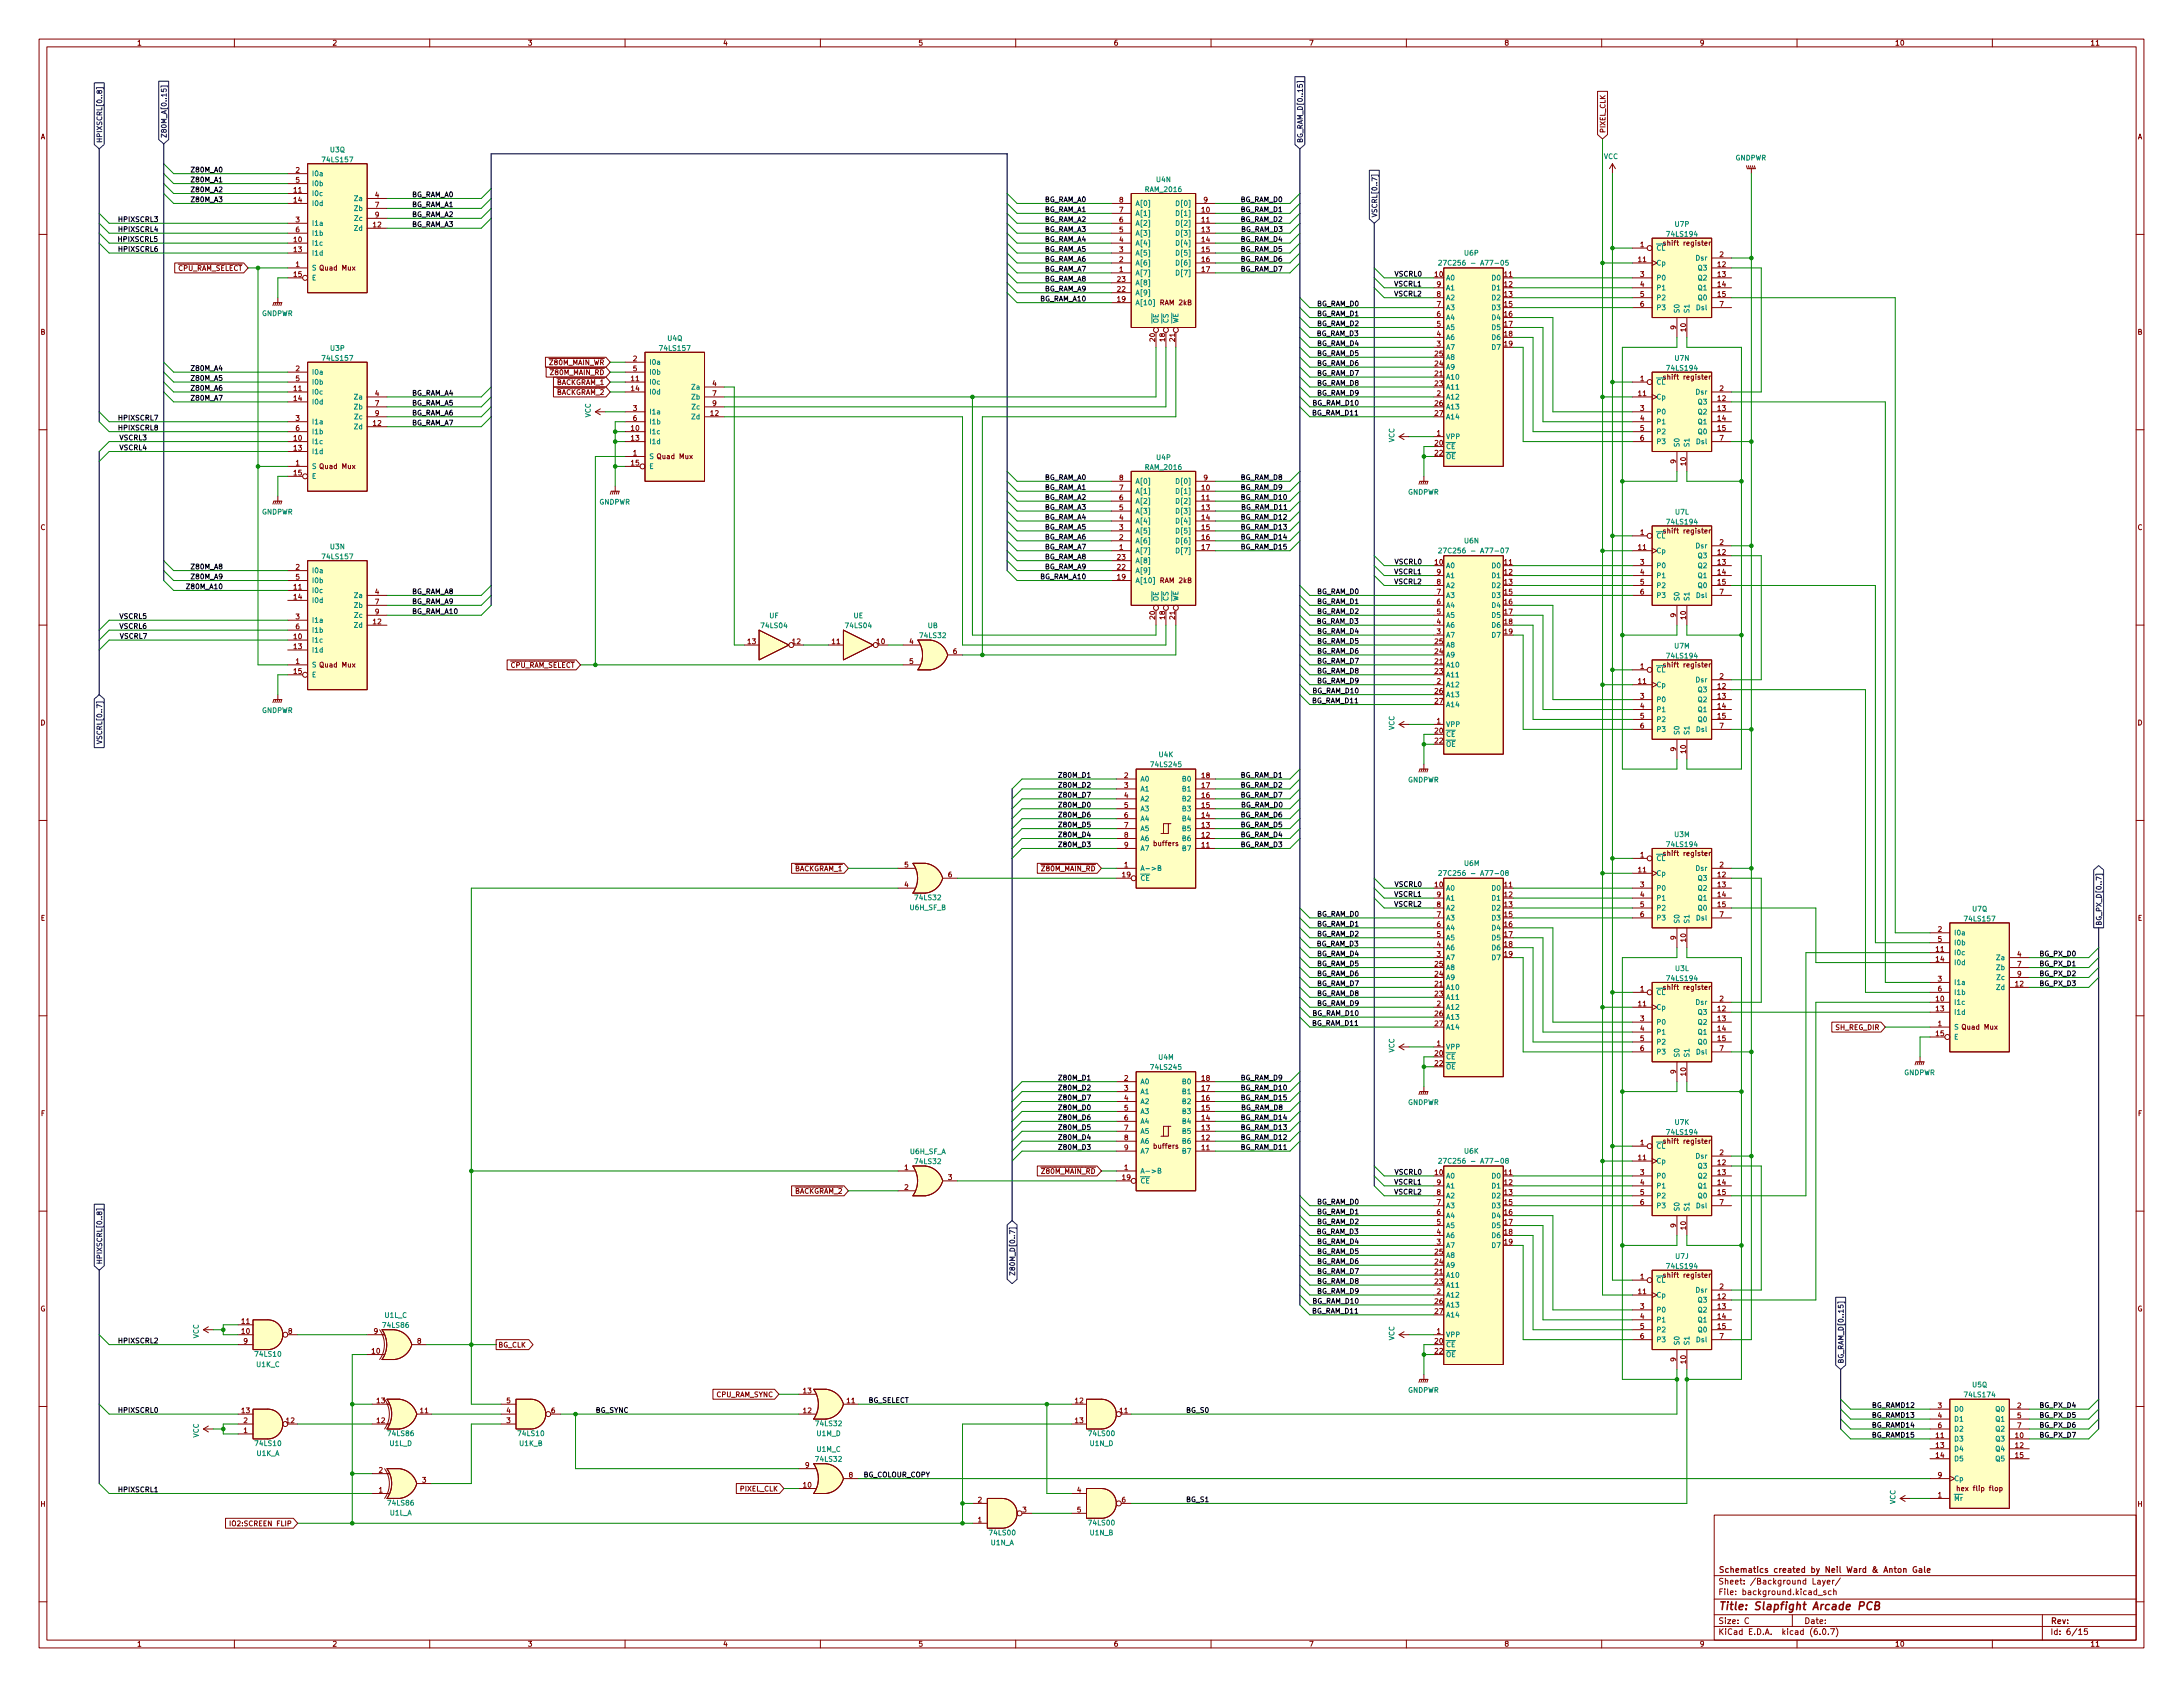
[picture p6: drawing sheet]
<svg xmlns="http://www.w3.org/2000/svg" width="559mm" height="432mm" viewBox="0 0 559 432" stroke-linecap="round" stroke-linejoin="round" font-family="sans-serif">
<defs><g id="words">
<text font-size="2.8" fill="#840000" x="439.8" y="412.1">Title: Slapfight Arcade PCB</text>
<g font-size="2.1" fill="#840000">
<text x="439.8" y="405.6">Sheet: /Background Layer/</text>
<text x="439.8" y="402.6">Schematics created by Neil Ward &amp; Anton Gale</text>
<text x="439.8" y="408.3">File: background.kicad_sch</text>
<text x="439.8" y="418.4">KiCad E.D.A. kicad (6.0.7)</text>
<text x="439.8" y="415.6">Size: C</text>
<text x="461.8" y="415.6">Date:</text>
<text x="524.8" y="415.6">Rev:</text>
<text x="524.8" y="418.4">Id: 6/15</text>
</g>
<g font-size="1.8" fill="#840000">
<text x="35" y="11.7">1</text>
<text x="85" y="11.7">2</text>
<text x="135" y="11.7">3</text>
<text x="185" y="11.7">4</text>
<text x="235" y="11.7">5</text>
<text x="285" y="11.7">6</text>
<text x="335" y="11.7">7</text>
<text x="385" y="11.7">8</text>
<text x="435" y="11.7">9</text>
<text x="485" y="11.7">10</text>
<text x="535" y="11.7">11</text>
<text x="10.3" y="35.6">A</text>
<text x="410.9" y="34.1" transform="rotate(-90 410.9 34.1)">PIXEL_CLK</text>
<text x="547.1" y="35.6">A</text>
<text x="75.7" y="44.2">2</text>
<text x="75.7" y="46.7">5</text>
<text x="75.2" y="49.3">11</text>
<text x="75.2" y="51.8">14</text>
<text x="96" y="50.5">4</text>
<text x="96" y="53.1">7</text>
<text x="286.5" y="51.8">8</text>
<text x="308.1" y="51.8">9</text>
<text x="75.7" y="56.9">3</text>
<text x="75.7" y="59.4">6</text>
<text x="95.5" y="58.2">12</text>
<text x="96" y="55.6">9</text>
<text x="286.5" y="59.4">5</text>
<text x="286.5" y="56.9">6</text>
<text x="286.5" y="54.4">7</text>
<text x="307.6" y="54.4">10</text>
<text x="307.6" y="56.9">11</text>
<text x="307.6" y="59.4">13</text>
<text x="75.2" y="62">10</text>
<text x="75.2" y="64.5">13</text>
<text x="286.5" y="64.5">3</text>
<text x="286.5" y="62">4</text>
<text x="307.6" y="62">14</text>
<text x="307.6" y="64.5">15</text>
<text x="419.9" y="63.2">1</text>
<text x="426.4" y="62.9">shift register</text>
<text x="440.2" y="65.8">2</text>
<text x="44" y="69.3">~{CPU_RAM_SELECT}</text>
<text x="75.2" y="70.9">15</text>
<text x="75.7" y="68.3">1</text>
<text x="286.5" y="69.6">1</text>
<text x="286.5" y="67.1">2</text>
<text x="307.6" y="67.1">16</text>
<text x="307.6" y="69.6">17</text>
<text x="367.3" y="70.9">10</text>
<text x="385.1" y="70.9">11</text>
<text x="419.4" y="67.1">11</text>
<text x="419.9" y="70.9">3</text>
<text x="439.7" y="68.3">12</text>
<text x="439.7" y="70.9">13</text>
<text x="286" y="77.2">19</text>
<text x="286" y="74.7">22</text>
<text x="286" y="72.1">23</text>
<text x="367.8" y="75.9">8</text>
<text x="367.8" y="73.4">9</text>
<text x="385.1" y="73.4">12</text>
<text x="385.1" y="75.9">13</text>
<text x="419.9" y="73.4">4</text>
<text x="419.9" y="75.9">5</text>
<text x="439.7" y="73.4">14</text>
<text x="439.7" y="75.9">15</text>
<text x="297.1" y="78.1">RAM 2kB</text>
<text x="367.8" y="83.6">5</text>
<text x="367.8" y="81">6</text>
<text x="367.8" y="78.5">7</text>
<text x="385.1" y="78.5">15</text>
<text x="385.1" y="81">16</text>
<text x="385.1" y="83.6">17</text>
<text x="419.9" y="78.5">6</text>
<text x="440.2" y="78.5">7</text>
<text x="10.3" y="85.6">B</text>
<text x="295.7" y="87.3" transform="rotate(-90 295.7 87.3)">20</text>
<text x="298.2" y="87.3" transform="rotate(-90 298.2 87.3)">18</text>
<text x="300.7" y="87.3" transform="rotate(-90 300.7 87.3)">21</text>
<text x="367.8" y="88.6">3</text>
<text x="367.8" y="86.1">4</text>
<text x="385.1" y="86.1">18</text>
<text x="385.1" y="88.6">19</text>
<text x="429" y="84.3" transform="rotate(-90 429 84.3)">9</text>
<text x="431.5" y="84.8" transform="rotate(-90 431.5 84.8)">10</text>
<text x="547.1" y="85.6">B</text>
<text x="75.7" y="95">2</text>
<text x="139.5" y="93.4">~{Z80M_MAIN_WR}</text>
<text x="139.8" y="96">~{Z80M_MAIN_RD}</text>
<text x="162.1" y="92.5">2</text>
<text x="162.1" y="95">5</text>
<text x="367.3" y="93.7">24</text>
<text x="367.3" y="91.2">25</text>
<text x="75.2" y="100.1">11</text>
<text x="75.7" y="97.5">5</text>
<text x="96" y="101.3">4</text>
<text x="140.9" y="101.1">~{BACKGRAM_2}</text>
<text x="140.9" y="98.5">~{BACKGRAM_1}</text>
<text x="161.6" y="97.5">11</text>
<text x="161.6" y="100.1">14</text>
<text x="182.4" y="98.8">4</text>
<text x="182.4" y="101.3">7</text>
<text x="367.3" y="96.3">21</text>
<text x="367.3" y="98.8">23</text>
<text x="367.8" y="101.3">2</text>
<text x="419.4" y="101.3">11</text>
<text x="419.9" y="97.5">1</text>
<text x="426.4" y="97.2">shift register</text>
<text x="440.2" y="100.1">2</text>
<text x="75.2" y="102.6">14</text>
<text x="75.7" y="107.7">3</text>
<text x="96" y="103.9">7</text>
<text x="96" y="106.4">9</text>
<text x="162.1" y="105.2">3</text>
<text x="162.1" y="107.7">6</text>
<text x="181.9" y="106.4">12</text>
<text x="182.4" y="103.9">9</text>
<text x="367.3" y="103.9">26</text>
<text x="367.3" y="106.4">27</text>
<text x="419.9" y="105.2">3</text>
<text x="419.9" y="107.7">4</text>
<text x="439.7" y="102.6">12</text>
<text x="439.7" y="105.2">13</text>
<text x="439.7" y="107.7">14</text>
<text x="75.2" y="112.8">10</text>
<text x="75.7" y="110.2">6</text>
<text x="95.5" y="109">12</text>
<text x="161.6" y="110.2">10</text>
<text x="161.6" y="112.8">13</text>
<text x="367.8" y="111.5">1</text>
<text x="419.9" y="110.2">5</text>
<text x="419.9" y="112.8">6</text>
<text x="439.7" y="110.2">15</text>
<text x="440.2" y="112.8">7</text>
<text x="75.2" y="115.3">13</text>
<text x="75.7" y="119.1">1</text>
<text x="161.6" y="119.1">15</text>
<text x="162.1" y="116.6">1</text>
<text x="367.3" y="114">20</text>
<text x="367.3" y="116.6">22</text>
<text x="429" y="118.6" transform="rotate(-90 429 118.6)">9</text>
<text x="431.5" y="119.1" transform="rotate(-90 431.5 119.1)">10</text>
<text x="75.2" y="121.7">15</text>
<text x="286.5" y="125.5">7</text>
<text x="286.5" y="122.9">8</text>
<text x="307.6" y="125.5">10</text>
<text x="308.1" y="122.9">9</text>
<text x="286.5" y="130.6">5</text>
<text x="286.5" y="128">6</text>
<text x="307.6" y="128">11</text>
<text x="307.6" y="130.6">13</text>
<text x="10.3" y="135.7">C</text>
<text x="286.5" y="135.6">3</text>
<text x="286.5" y="133.1">4</text>
<text x="307.6" y="133.1">14</text>
<text x="307.6" y="135.6">15</text>
<text x="419.9" y="136.9">1</text>
<text x="426.4" y="136.5">shift register</text>
<text x="547.1" y="135.7">C</text>
<text x="286" y="143.3">23</text>
<text x="286.5" y="140.7">1</text>
<text x="286.5" y="138.2">2</text>
<text x="307.6" y="138.2">16</text>
<text x="307.6" y="140.7">17</text>
<text x="419.4" y="140.7">11</text>
<text x="439.7" y="142">12</text>
<text x="440.2" y="139.4">2</text>
<text x="75.7" y="145.8">2</text>
<text x="75.7" y="148.3">5</text>
<text x="286" y="148.3">19</text>
<text x="286" y="145.8">22</text>
<text x="297.1" y="149.2">RAM 2kB</text>
<text x="367.3" y="144.5">10</text>
<text x="367.8" y="149.6">8</text>
<text x="367.8" y="147.1">9</text>
<text x="385.1" y="144.5">11</text>
<text x="385.1" y="147.1">12</text>
<text x="385.1" y="149.6">13</text>
<text x="419.9" y="144.5">3</text>
<text x="419.9" y="147.1">4</text>
<text x="419.9" y="149.6">5</text>
<text x="439.7" y="144.5">13</text>
<text x="439.7" y="147.1">14</text>
<text x="439.7" y="149.6">15</text>
<text x="75.2" y="150.9">11</text>
<text x="75.2" y="153.4">14</text>
<text x="96" y="152.1">4</text>
<text x="96" y="154.7">7</text>
<text x="367.8" y="154.7">6</text>
<text x="367.8" y="152.1">7</text>
<text x="385.1" y="152.1">15</text>
<text x="385.1" y="154.7">16</text>
<text x="419.9" y="152.1">6</text>
<text x="440.2" y="152.1">7</text>
<text x="75.7" y="158.5">3</text>
<text x="75.7" y="161">6</text>
<text x="95.5" y="159.8">12</text>
<text x="96" y="157.2">9</text>
<text x="295.7" y="158.5" transform="rotate(-90 295.7 158.5)">20</text>
<text x="298.2" y="158.5" transform="rotate(-90 298.2 158.5)">18</text>
<text x="300.7" y="158.5" transform="rotate(-90 300.7 158.5)">21</text>
<text x="367.8" y="159.8">4</text>
<text x="367.8" y="157.2">5</text>
<text x="385.1" y="157.2">17</text>
<text x="385.1" y="159.8">18</text>
<text x="429" y="158" transform="rotate(-90 429 158)">9</text>
<text x="431.5" y="158.5" transform="rotate(-90 431.5 158.5)">10</text>
<text x="75.2" y="163.6">10</text>
<text x="75.2" y="166.1">13</text>
<text x="191.4" y="164.8">13</text>
<text x="202.9" y="164.8">12</text>
<text x="213" y="164.8">11</text>
<text x="224.4" y="164.8">10</text>
<text x="232.8" y="164.8">4</text>
<text x="244" y="167.4">6</text>
<text x="367.3" y="167.4">24</text>
<text x="367.3" y="164.8">25</text>
<text x="367.8" y="162.3">3</text>
<text x="385.1" y="162.3">19</text>
<text x="75.2" y="172.5">15</text>
<text x="75.7" y="169.9">1</text>
<text x="129.1" y="170.9">~{CPU_RAM_SELECT}</text>
<text x="232.8" y="169.9">5</text>
<text x="367.3" y="169.9">21</text>
<text x="367.3" y="172.5">23</text>
<text x="419.9" y="171.2">1</text>
<text x="426.4" y="170.8">shift register</text>
<text x="440.2" y="173.7">2</text>
<text x="367.3" y="177.5">26</text>
<text x="367.8" y="175">2</text>
<text x="419.4" y="175">11</text>
<text x="419.9" y="178.8">3</text>
<text x="439.7" y="176.3">12</text>
<text x="439.7" y="178.8">13</text>
<text x="10.3" y="185.7">D</text>
<text x="367.3" y="180.1">27</text>
<text x="367.8" y="185.2">1</text>
<text x="419.9" y="181.4">4</text>
<text x="419.9" y="183.9">5</text>
<text x="439.7" y="181.4">14</text>
<text x="439.7" y="183.9">15</text>
<text x="547.1" y="185.7">D</text>
<text x="367.3" y="187.7">20</text>
<text x="367.3" y="190.2">22</text>
<text x="419.9" y="186.4">6</text>
<text x="440.2" y="186.4">7</text>
<text x="429" y="192.3" transform="rotate(-90 429 192.3)">9</text>
<text x="431.5" y="192.8" transform="rotate(-90 431.5 192.8)">10</text>
<text x="287.8" y="199.1">2</text>
<text x="287.8" y="201.7">3</text>
<text x="307.6" y="201.7">17</text>
<text x="307.6" y="199.1">18</text>
<text x="287.8" y="204.2">4</text>
<text x="287.8" y="206.8">5</text>
<text x="287.8" y="209.3">6</text>
<text x="307.6" y="209.3">14</text>
<text x="307.6" y="206.8">15</text>
<text x="307.6" y="204.2">16</text>
<text x="287.8" y="211.8">7</text>
<text x="287.8" y="214.4">8</text>
<text x="307.6" y="214.4">12</text>
<text x="307.6" y="211.8">13</text>
<text x="231.5" y="222">5</text>
<text x="287.8" y="222">1</text>
<text x="287.8" y="216.9">9</text>
<text x="295.5" y="216.5">buffers</text>
<text x="307.6" y="216.9">11</text>
<text x="419.9" y="219.5">1</text>
<text x="426.4" y="219.1">shift register</text>
<text x="440.2" y="222">2</text>
<text x="201.9" y="223">~{BACKGRAM_1}</text>
<text x="231.5" y="227.1">4</text>
<text x="242.7" y="224.5">6</text>
<text x="265.6" y="223">~{Z80M_MAIN_RD}</text>
<text x="287.3" y="224.5">19</text>
<text x="367.3" y="227.1">10</text>
<text x="385.1" y="227.1">11</text>
<text x="419.4" y="223.3">11</text>
<text x="419.9" y="227.1">3</text>
<text x="439.7" y="224.5">12</text>
<text x="439.7" y="227.1">13</text>
<text x="367.8" y="232.2">8</text>
<text x="367.8" y="229.6">9</text>
<text x="385.1" y="229.6">12</text>
<text x="385.1" y="232.2">13</text>
<text x="419.9" y="229.6">4</text>
<text x="419.9" y="232.2">5</text>
<text x="439.7" y="229.6">14</text>
<text x="439.7" y="232.2">15</text>
<text x="10.4" y="235.7">E</text>
<text x="367.8" y="239.8">5</text>
<text x="367.8" y="237.2">6</text>
<text x="367.8" y="234.7">7</text>
<text x="385.1" y="234.7">15</text>
<text x="385.1" y="237.2">16</text>
<text x="385.1" y="239.8">17</text>
<text x="419.9" y="234.7">6</text>
<text x="440.2" y="234.7">7</text>
<text x="496.1" y="238.5">2</text>
<text x="547.2" y="235.7">E</text>
<text x="367.8" y="244.9">3</text>
<text x="367.8" y="242.3">4</text>
<text x="385.1" y="242.3">18</text>
<text x="385.1" y="244.9">19</text>
<text x="429" y="240.5" transform="rotate(-90 429 240.5)">9</text>
<text x="431.5" y="241" transform="rotate(-90 431.5 241)">10</text>
<text x="495.6" y="243.6">11</text>
<text x="496.1" y="241">5</text>
<text x="516.4" y="244.9">4</text>
<text x="367.3" y="249.9">24</text>
<text x="367.3" y="247.4">25</text>
<text x="495.6" y="246.1">14</text>
<text x="496.1" y="251.2">3</text>
<text x="516.4" y="247.4">7</text>
<text x="516.4" y="249.9">9</text>
<text x="367.3" y="252.5">21</text>
<text x="367.3" y="255">23</text>
<text x="367.8" y="257.6">2</text>
<text x="419.4" y="257.6">11</text>
<text x="419.9" y="253.7">1</text>
<text x="426.4" y="253.4">shift register</text>
<text x="440.2" y="256.3">2</text>
<text x="495.6" y="256.3">10</text>
<text x="496.1" y="253.7">6</text>
<text x="515.9" y="252.5">12</text>
<text x="367.3" y="260.1">26</text>
<text x="367.3" y="262.6">27</text>
<text x="419.9" y="261.4">3</text>
<text x="419.9" y="263.9">4</text>
<text x="439.7" y="258.8">12</text>
<text x="439.7" y="261.4">13</text>
<text x="439.7" y="263.9">14</text>
<text x="469.9" y="263.6">SH_REG_DIR</text>
<text x="495.6" y="258.8">13</text>
<text x="496.1" y="262.6">1</text>
<text x="367.8" y="267.7">1</text>
<text x="419.9" y="266.4">5</text>
<text x="419.9" y="269">6</text>
<text x="439.7" y="266.4">15</text>
<text x="440.2" y="269">7</text>
<text x="495.6" y="265.2">15</text>
<text x="367.3" y="270.3">20</text>
<text x="367.3" y="272.8">22</text>
<text x="429" y="274.8" transform="rotate(-90 429 274.8)">9</text>
<text x="431.5" y="275.3" transform="rotate(-90 431.5 275.3)">10</text>
<text x="287.8" y="276.6">2</text>
<text x="287.8" y="279.1">3</text>
<text x="287.8" y="281.7">4</text>
<text x="307.6" y="281.7">16</text>
<text x="307.6" y="279.1">17</text>
<text x="307.6" y="276.6">18</text>
<text x="10.4" y="285.6">F</text>
<text x="287.8" y="284.2">5</text>
<text x="287.8" y="286.8">6</text>
<text x="307.6" y="286.8">14</text>
<text x="307.6" y="284.2">15</text>
<text x="547.2" y="285.6">F</text>
<text x="287.8" y="289.3">7</text>
<text x="287.8" y="291.8">8</text>
<text x="307.6" y="291.8">12</text>
<text x="307.6" y="289.3">13</text>
<text x="419.9" y="293.1">1</text>
<text x="426.4" y="292.7">shift register</text>
<text x="231.5" y="299.5">1</text>
<text x="287.8" y="299.5">1</text>
<text x="287.8" y="294.4">9</text>
<text x="295.5" y="294">buffers</text>
<text x="307.6" y="294.4">11</text>
<text x="419.4" y="296.9">11</text>
<text x="439.7" y="298.2">12</text>
<text x="440.2" y="295.7">2</text>
<text x="201.9" y="305.5">~{BACKGRAM_2}</text>
<text x="231.5" y="304.5">2</text>
<text x="242.7" y="302">3</text>
<text x="265.6" y="300.4">~{Z80M_MAIN_RD}</text>
<text x="287.3" y="302">19</text>
<text x="367.3" y="300.7">10</text>
<text x="367.8" y="305.8">8</text>
<text x="367.8" y="303.3">9</text>
<text x="385.1" y="300.7">11</text>
<text x="385.1" y="303.3">12</text>
<text x="385.1" y="305.8">13</text>
<text x="419.9" y="300.7">3</text>
<text x="419.9" y="303.3">4</text>
<text x="419.9" y="305.8">5</text>
<text x="439.7" y="300.7">13</text>
<text x="439.7" y="303.3">14</text>
<text x="439.7" y="305.8">15</text>
<text x="367.8" y="310.9">6</text>
<text x="367.8" y="308.4">7</text>
<text x="385.1" y="308.4">15</text>
<text x="385.1" y="310.9">16</text>
<text x="419.9" y="308.4">6</text>
<text x="440.2" y="308.4">7</text>
<text x="367.8" y="316">4</text>
<text x="367.8" y="313.4">5</text>
<text x="385.1" y="313.4">17</text>
<text x="385.1" y="316">18</text>
<text x="429" y="314.2" transform="rotate(-90 429 314.2)">9</text>
<text x="431.5" y="314.7" transform="rotate(-90 431.5 314.7)">10</text>
<text x="367.3" y="323.6">24</text>
<text x="367.3" y="321.1">25</text>
<text x="367.8" y="318.5">3</text>
<text x="385.1" y="318.5">19</text>
<text x="367.3" y="326.1">21</text>
<text x="367.3" y="328.7">23</text>
<text x="419.9" y="327.4">1</text>
<text x="426.4" y="327">shift register</text>
<text x="440.2" y="329.9">2</text>
<text x="10.3" y="335.7">G</text>
<text x="367.3" y="333.8">26</text>
<text x="367.8" y="331.2">2</text>
<text x="419.4" y="331.2">11</text>
<text x="419.9" y="335">3</text>
<text x="439.7" y="332.5">12</text>
<text x="439.7" y="335">13</text>
<text x="547.1" y="335.7">G</text>
<text x="61.9" y="341.4">10</text>
<text x="61.9" y="338.8">11</text>
<text x="73.8" y="341.4">8</text>
<text x="95.7" y="341.4">9</text>
<text x="367.3" y="336.3">27</text>
<text x="367.8" y="341.4">1</text>
<text x="419.9" y="337.6">4</text>
<text x="419.9" y="340.1">5</text>
<text x="439.7" y="337.6">14</text>
<text x="439.7" y="340.1">15</text>
<text x="62.4" y="343.9">9</text>
<text x="95.2" y="346.5">10</text>
<text x="106.8" y="343.9">8</text>
<text x="127.5" y="344.9">BG_CLK</text>
<text x="367.3" y="343.9">20</text>
<text x="367.3" y="346.5">22</text>
<text x="419.9" y="342.6">6</text>
<text x="440.2" y="342.6">7</text>
<text x="429" y="348.5" transform="rotate(-90 429 348.5)">9</text>
<text x="431.5" y="349" transform="rotate(-90 431.5 349)">10</text>
<text x="96.5" y="359.2">13</text>
<text x="129.7" y="359.2">5</text>
<text x="183.3" y="357.6">CPU_RAM_SYNC</text>
<text x="205.6" y="356.6">13</text>
<text x="216.8" y="359.2">11</text>
<text x="275.2" y="359.2">12</text>
<text x="61.9" y="361.7">13</text>
<text x="62.4" y="364.2">2</text>
<text x="73.3" y="364.2">12</text>
<text x="96.5" y="364.2">12</text>
<text x="107.6" y="361.7">11</text>
<text x="129.7" y="364.2">3</text>
<text x="129.7" y="361.7">4</text>
<text x="141.1" y="361.7">6</text>
<text x="205.6" y="361.7">12</text>
<text x="275.2" y="364.2">13</text>
<text x="286.7" y="361.7">11</text>
<text x="496.1" y="360.4">3</text>
<text x="496.1" y="363">4</text>
<text x="496.1" y="365.5">6</text>
<text x="516.4" y="360.4">2</text>
<text x="516.4" y="363">5</text>
<text x="516.4" y="365.5">7</text>
<text x="62.4" y="366.8">1</text>
<text x="495.6" y="368">11</text>
<text x="495.6" y="370.6">13</text>
<text x="515.9" y="368">10</text>
<text x="515.9" y="370.6">12</text>
<text x="97" y="376.9">2</text>
<text x="206.1" y="375.7">9</text>
<text x="495.6" y="373.1">14</text>
<text x="515.9" y="373.1">15</text>
<text x="97" y="382">1</text>
<text x="108.1" y="379.5">3</text>
<text x="189.5" y="381.7">PIXEL_CLK</text>
<text x="205.6" y="380.7">10</text>
<text x="217.3" y="378.2">8</text>
<text x="275.7" y="382">4</text>
<text x="496.1" y="383.3">1</text>
<text x="496.1" y="378.2">9</text>
<text x="501.8" y="381.6">hex flip flop</text>
<text x="10.3" y="385.6">H</text>
<text x="250.3" y="389.6">1</text>
<text x="250.3" y="384.6">2</text>
<text x="261.8" y="387.1">3</text>
<text x="275.7" y="387.1">5</text>
<text x="287.2" y="384.6">6</text>
<text x="547.1" y="385.6">H</text>
<text x="59.6" y="390.6">IO2:SCREEN FLIP</text>
<text x="35" y="421.5">1</text>
<text x="85" y="421.5">2</text>
<text x="135" y="421.5">3</text>
<text x="185" y="421.5">4</text>
<text x="235" y="421.5">5</text>
<text x="285" y="421.5">6</text>
<text x="335" y="421.5">7</text>
<text x="385" y="421.5">8</text>
<text x="435" y="421.5">9</text>
<text x="485" y="421.5">10</text>
<text x="535" y="421.5">11</text>
</g>
<g font-size="1.8" fill="#000084">
<text x="42.6" y="35.4" transform="rotate(-90 42.6 35.4)">Z80M_A[0..15]</text>
<text x="26.1" y="36.7" transform="rotate(-90 26.1 36.7)">HPIXSCRL[0..8]</text>
<text x="333.5" y="36.7" transform="rotate(-90 333.5 36.7)">BG_RAM_D[0..15]</text>
<text x="352.5" y="55.7" transform="rotate(-90 352.5 55.7)">VSCRL[0..7]</text>
<text x="26.1" y="189.4" transform="rotate(-90 26.1 189.4)">VSCRL[0..7]</text>
<text x="537.9" y="237" transform="rotate(-90 537.9 237)">BG_PX_D[0..7]</text>
<text x="26.1" y="323.7" transform="rotate(-90 26.1 323.7)">HPIXSCRL[0..8]</text>
<text x="259.8" y="324.8" transform="rotate(-90 259.8 324.8)">Z80M_D[0..7]</text>
<text x="471.9" y="349.1" transform="rotate(-90 471.9 349.1)">BG_RAM_D[0..15]</text>
</g>
<g font-size="1.8" fill="#008484">
<text x="82.8" y="41.5">74LS157</text>
<text x="84.5" y="39">U3Q</text>
<text x="410.5" y="40.7">VCC</text>
<text x="444.2" y="41">GNDPWR</text>
<text x="79.8" y="45.1">I0a</text>
<text x="79.8" y="47.6">I0b</text>
<text x="296" y="46.6">U4N</text>
<text x="79.8" y="50.2">I0c</text>
<text x="79.8" y="52.7">I0d</text>
<text x="90.8" y="54">Zb</text>
<text x="90.9" y="51.4">Za</text>
<text x="290.6" y="52.7">A[0]</text>
<text x="293.3" y="49.1">RAM_2016</text>
<text x="301.6" y="52.7">D[0]</text>
<text x="79.8" y="57.8">I1a</text>
<text x="90.8" y="59.1">Zd</text>
<text x="90.9" y="56.5">Zc</text>
<text x="290.6" y="57.8">A[2]</text>
<text x="290.6" y="55.2">A[1]</text>
<text x="301.6" y="55.2">D[1]</text>
<text x="301.6" y="57.8">D[2]</text>
<text x="428.8" y="58">U7P</text>
<text x="79.8" y="62.9">I1c</text>
<text x="79.8" y="65.4">I1d</text>
<text x="79.8" y="60.3">I1b</text>
<text x="290.6" y="65.4">A[5]</text>
<text x="290.6" y="62.9">A[4]</text>
<text x="290.6" y="60.3">A[3]</text>
<text x="301.6" y="60.3">D[3]</text>
<text x="301.6" y="62.9">D[4]</text>
<text x="301.6" y="65.4">D[5]</text>
<text x="374.9" y="65.4">U6P</text>
<text x="423.9" y="64.1">~{CL}</text>
<text x="426.9" y="60.6">74LS194</text>
<text x="79.8" y="69.2">S Quad Mux</text>
<text x="79.8" y="71.8">E</text>
<text x="290.6" y="70.5">A[7]</text>
<text x="290.6" y="67.9">A[6]</text>
<text x="301.6" y="67.9">D[6]</text>
<text x="301.6" y="70.5">D[7]</text>
<text x="370.1" y="71.8">A0</text>
<text x="370.4" y="67.9">27C256 - A77-05</text>
<text x="382" y="71.8">D0</text>
<text x="423.9" y="67.9">Cp</text>
<text x="423.9" y="71.8">P0</text>
<text x="434.2" y="66.7">Dsr</text>
<text x="434.8" y="69.2">Q3</text>
<text x="434.8" y="71.8">Q2</text>
<text x="290.6" y="75.6">A[9]</text>
<text x="290.6" y="73">A[8]</text>
<text x="370.1" y="76.8">A2</text>
<text x="370.1" y="74.3">A1</text>
<text x="382" y="74.3">D1</text>
<text x="382" y="76.8">D2</text>
<text x="423.9" y="74.3">P1</text>
<text x="423.9" y="76.8">P2</text>
<text x="434.8" y="74.3">Q1</text>
<text x="434.8" y="76.8">Q0</text>
<text x="67" y="80.9">GNDPWR</text>
<text x="290.6" y="78.1">A[10]</text>
<text x="296.5" y="82.8" transform="rotate(-90 296.5 82.8)">~{OE}</text>
<text x="299.1" y="82.8" transform="rotate(-90 299.1 82.8)">~{CS}</text>
<text x="301.6" y="82.8" transform="rotate(-90 301.6 82.8)">~{WE}</text>
<text x="370.1" y="81.9">A4</text>
<text x="370.1" y="79.4">A3</text>
<text x="382" y="79.4">D3</text>
<text x="382" y="81.9">D4</text>
<text x="423.9" y="79.4">P3</text>
<text x="429.9" y="80.3" transform="rotate(-90 429.9 80.3)">S0</text>
<text x="432.4" y="80.3" transform="rotate(-90 432.4 80.3)">S1</text>
<text x="434.4" y="79.4">Dsl</text>
<text x="84.6" y="89.8">U3P</text>
<text x="169.1" y="89.8">74LS157</text>
<text x="170.9" y="87.2">U4Q</text>
<text x="370.1" y="89.5">A7</text>
<text x="370.1" y="87">A6</text>
<text x="370.1" y="84.5">A5</text>
<text x="382" y="84.5">D5</text>
<text x="382" y="87">D6</text>
<text x="382" y="89.5">D7</text>
<text x="79.8" y="95.9">I0a</text>
<text x="82.8" y="92.3">74LS157</text>
<text x="166.1" y="93.3">I0a</text>
<text x="166.1" y="95.9">I0b</text>
<text x="370.1" y="94.6">A9</text>
<text x="370.1" y="92.1">A8</text>
<text x="426.9" y="94.8">74LS194</text>
<text x="428.8" y="92.3">U7N</text>
<text x="79.8" y="101">I0c</text>
<text x="79.8" y="98.4">I0b</text>
<text x="166.1" y="98.4">I0c</text>
<text x="166.1" y="101">I0d</text>
<text x="177.3" y="99.7">Za</text>
<text x="370.1" y="97.2">A10</text>
<text x="370.1" y="99.7">A11</text>
<text x="423.9" y="98.4">~{CL}</text>
<text x="434.2" y="101">Dsr</text>
<text x="79.8" y="103.5">I0d</text>
<text x="90.8" y="104.8">Zb</text>
<text x="90.9" y="102.2">Za</text>
<text x="90.9" y="107.3">Zc</text>
<text x="151.2" y="106.9" transform="rotate(-90 151.2 106.9)">VCC</text>
<text x="166.1" y="106">I1a</text>
<text x="177.2" y="107.3">Zd</text>
<text x="177.2" y="102.2">Zb</text>
<text x="177.3" y="104.8">Zc</text>
<text x="370.1" y="102.2">A12</text>
<text x="370.1" y="104.8">A13</text>
<text x="370.1" y="107.3">A14</text>
<text x="423.9" y="102.2">Cp</text>
<text x="423.9" y="106">P0</text>
<text x="434.8" y="103.5">Q3</text>
<text x="434.8" y="106">Q2</text>
<text x="79.8" y="113.7">I1c</text>
<text x="79.8" y="108.6">I1a</text>
<text x="79.8" y="111.1">I1b</text>
<text x="90.8" y="109.9">Zd</text>
<text x="166.1" y="111.1">I1c</text>
<text x="166.1" y="113.7">I1d</text>
<text x="166.1" y="108.6">I1b</text>
<text x="356.9" y="113.2" transform="rotate(-90 356.9 113.2)">VCC</text>
<text x="370.1" y="112.4">VPP</text>
<text x="423.9" y="108.6">P1</text>
<text x="423.9" y="111.1">P2</text>
<text x="423.9" y="113.7">P3</text>
<text x="434.4" y="113.7">Dsl</text>
<text x="434.8" y="108.6">Q1</text>
<text x="434.8" y="111.1">Q0</text>
<text x="79.8" y="116.2">I1d</text>
<text x="166.1" y="117.5">S Quad Mux</text>
<text x="296.1" y="117.7">U4P</text>
<text x="370.1" y="114.9">~{CE}</text>
<text x="370.1" y="117.5">~{OE}</text>
<text x="429.9" y="114.6" transform="rotate(-90 429.9 114.6)">S0</text>
<text x="432.4" y="114.6" transform="rotate(-90 432.4 114.6)">S1</text>
<text x="79.8" y="120">S Quad Mux</text>
<text x="79.8" y="122.6">E</text>
<text x="166.1" y="120">E</text>
<text x="290.6" y="123.8">A[0]</text>
<text x="293.3" y="120.2">RAM_2016</text>
<text x="301.6" y="123.8">D[0]</text>
<text x="67" y="131.7">GNDPWR</text>
<text x="153.3" y="129.1">GNDPWR</text>
<text x="290.6" y="131.4">A[3]</text>
<text x="290.6" y="128.9">A[2]</text>
<text x="290.6" y="126.4">A[1]</text>
<text x="301.6" y="126.4">D[1]</text>
<text x="301.6" y="128.9">D[2]</text>
<text x="301.6" y="131.4">D[3]</text>
<text x="360.3" y="126.6">GNDPWR</text>
<text x="428.9" y="131.7">U7L</text>
<text x="290.6" y="136.5">A[5]</text>
<text x="290.6" y="134">A[4]</text>
<text x="301.6" y="134">D[4]</text>
<text x="301.6" y="136.5">D[5]</text>
<text x="423.9" y="137.8">~{CL}</text>
<text x="426.9" y="134.2">74LS194</text>
<text x="82.8" y="143.1">74LS157</text>
<text x="84.6" y="140.6">U3N</text>
<text x="290.6" y="141.6">A[7]</text>
<text x="290.6" y="139.1">A[6]</text>
<text x="301.6" y="139.1">D[6]</text>
<text x="301.6" y="141.6">D[7]</text>
<text x="370.4" y="141.6">27C256 - A77-07</text>
<text x="374.9" y="139.1">U6N</text>
<text x="423.9" y="141.6">Cp</text>
<text x="434.2" y="140.3">Dsr</text>
<text x="434.8" y="142.9">Q3</text>
<text x="79.8" y="146.7">I0a</text>
<text x="79.8" y="149.2">I0b</text>
<text x="290.6" y="149.2">A[10]</text>
<text x="290.6" y="146.7">A[9]</text>
<text x="290.6" y="144.1">A[8]</text>
<text x="370.1" y="145.4">A0</text>
<text x="370.1" y="148">A1</text>
<text x="382" y="145.4">D0</text>
<text x="382" y="148">D1</text>
<text x="423.9" y="145.4">P0</text>
<text x="423.9" y="148">P1</text>
<text x="434.8" y="145.4">Q2</text>
<text x="434.8" y="148">Q1</text>
<text x="79.8" y="151.8">I0c</text>
<text x="79.8" y="154.3">I0d</text>
<text x="90.8" y="155.6">Zb</text>
<text x="90.9" y="153">Za</text>
<text x="296.5" y="153.9" transform="rotate(-90 296.5 153.9)">~{OE}</text>
<text x="299.1" y="153.9" transform="rotate(-90 299.1 153.9)">~{CS}</text>
<text x="301.6" y="153.9" transform="rotate(-90 301.6 153.9)">~{WE}</text>
<text x="370.1" y="155.6">A4</text>
<text x="370.1" y="153">A3</text>
<text x="370.1" y="150.5">A2</text>
<text x="382" y="150.5">D2</text>
<text x="382" y="153">D3</text>
<text x="382" y="155.6">D4</text>
<text x="423.9" y="150.5">P2</text>
<text x="423.9" y="153">P3</text>
<text x="429.9" y="153.9" transform="rotate(-90 429.9 153.9)">S0</text>
<text x="432.4" y="153.9" transform="rotate(-90 432.4 153.9)">S1</text>
<text x="434.4" y="153">Dsl</text>
<text x="434.8" y="150.5">Q0</text>
<text x="79.8" y="159.4">I1a</text>
<text x="79.8" y="161.9">I1b</text>
<text x="90.8" y="160.7">Zd</text>
<text x="90.9" y="158.1">Zc</text>
<text x="195" y="160.8">74LS04</text>
<text x="196.9" y="158.2">UF</text>
<text x="216.6" y="160.8">74LS04</text>
<text x="218.5" y="158.2">UE</text>
<text x="237.5" y="160.8">UB</text>
<text x="370.1" y="160.7">A6</text>
<text x="370.1" y="158.1">A5</text>
<text x="382" y="158.1">D5</text>
<text x="382" y="160.7">D6</text>
<text x="79.8" y="164.5">I1c</text>
<text x="79.8" y="167">I1d</text>
<text x="235.7" y="163.3">74LS32</text>
<text x="370.1" y="165.7">A8</text>
<text x="370.1" y="163.2">A7</text>
<text x="382" y="163.2">D7</text>
<text x="428.7" y="166">U7M</text>
<text x="79.8" y="170.8">S Quad Mux</text>
<text x="79.8" y="173.4">E</text>
<text x="370.1" y="170.8">A10</text>
<text x="370.1" y="173.4">A11</text>
<text x="370.1" y="168.3">A9</text>
<text x="423.9" y="172.1">~{CL}</text>
<text x="426.9" y="168.5">74LS194</text>
<text x="370.1" y="175.9">A12</text>
<text x="370.1" y="178.4">A13</text>
<text x="423.9" y="175.9">Cp</text>
<text x="423.9" y="179.7">P0</text>
<text x="434.2" y="174.6">Dsr</text>
<text x="434.8" y="177.2">Q3</text>
<text x="434.8" y="179.7">Q2</text>
<text x="67" y="182.5">GNDPWR</text>
<text x="370.1" y="181">A14</text>
<text x="423.9" y="182.2">P1</text>
<text x="423.9" y="184.8">P2</text>
<text x="434.8" y="182.2">Q1</text>
<text x="434.8" y="184.8">Q0</text>
<text x="356.9" y="186.9" transform="rotate(-90 356.9 186.9)">VCC</text>
<text x="370.1" y="186.1">VPP</text>
<text x="370.1" y="188.6">~{CE}</text>
<text x="370.1" y="191.1">~{OE}</text>
<text x="423.9" y="187.3">P3</text>
<text x="429.9" y="188.2" transform="rotate(-90 429.9 188.2)">S0</text>
<text x="432.4" y="188.2" transform="rotate(-90 432.4 188.2)">S1</text>
<text x="434.4" y="187.3">Dsl</text>
<text x="294.9" y="196.3">74LS245</text>
<text x="296.7" y="193.8">U4K</text>
<text x="291.8" y="200">A0</text>
<text x="291.8" y="202.6">A1</text>
<text x="302.8" y="202.6">B1</text>
<text x="302.8" y="200">B0</text>
<text x="360.3" y="200.3">GNDPWR</text>
<text x="291.8" y="205.1">A2</text>
<text x="291.8" y="207.6">A3</text>
<text x="302.8" y="207.6">B3</text>
<text x="302.8" y="205.1">B2</text>
<text x="291.8" y="210.2">A4</text>
<text x="291.8" y="212.7">A5</text>
<text x="291.8" y="215.3">A6</text>
<text x="302.8" y="215.3">B6</text>
<text x="302.8" y="212.7">B5</text>
<text x="302.8" y="210.2">B4</text>
<text x="428.7" y="214.2">U3M</text>
<text x="291.8" y="217.8">A7</text>
<text x="302.8" y="217.8">B7</text>
<text x="374.9" y="221.6">U6M</text>
<text x="423.9" y="220.3">~{CL}</text>
<text x="426.9" y="216.8">74LS194</text>
<text x="291.8" y="222.9">A-&gt;B</text>
<text x="291.8" y="225.4">~{CE}</text>
<text x="370.1" y="228">A0</text>
<text x="370.4" y="224.2">27C256 - A77-08</text>
<text x="382" y="228">D0</text>
<text x="423.9" y="224.2">Cp</text>
<text x="423.9" y="228">P0</text>
<text x="434.2" y="222.9">Dsr</text>
<text x="434.8" y="225.4">Q3</text>
<text x="434.8" y="228">Q2</text>
<text x="233" y="232.9">U6H_SF_B</text>
<text x="234.4" y="230.4">74LS32</text>
<text x="370.1" y="233">A2</text>
<text x="370.1" y="230.5">A1</text>
<text x="382" y="230.5">D1</text>
<text x="382" y="233">D2</text>
<text x="423.9" y="230.5">P1</text>
<text x="423.9" y="233">P2</text>
<text x="434.8" y="230.5">Q1</text>
<text x="434.8" y="233">Q0</text>
<text x="504.9" y="233.3">U7Q</text>
<text x="370.1" y="238.1">A4</text>
<text x="370.1" y="235.6">A3</text>
<text x="382" y="235.6">D3</text>
<text x="382" y="238.1">D4</text>
<text x="423.9" y="235.6">P3</text>
<text x="429.9" y="236.5" transform="rotate(-90 429.9 236.5)">S0</text>
<text x="432.4" y="236.5" transform="rotate(-90 432.4 236.5)">S1</text>
<text x="434.4" y="235.6">Dsl</text>
<text x="500.1" y="239.4">I0a</text>
<text x="503.1" y="235.8">74LS157</text>
<text x="370.1" y="245.7">A7</text>
<text x="370.1" y="243.2">A6</text>
<text x="370.1" y="240.7">A5</text>
<text x="382" y="240.7">D5</text>
<text x="382" y="243.2">D6</text>
<text x="382" y="245.7">D7</text>
<text x="500.1" y="244.5">I0c</text>
<text x="500.1" y="241.9">I0b</text>
<text x="511.3" y="245.7">Za</text>
<text x="370.1" y="250.8">A9</text>
<text x="370.1" y="248.3">A8</text>
<text x="426.9" y="251.1">74LS194</text>
<text x="428.9" y="248.5">U3L</text>
<text x="500.1" y="247">I0d</text>
<text x="511.2" y="248.3">Zb</text>
<text x="511.3" y="250.8">Zc</text>
<text x="370.1" y="253.4">A10</text>
<text x="370.1" y="255.9">A11</text>
<text x="423.9" y="254.6">~{CL}</text>
<text x="434.2" y="257.2">Dsr</text>
<text x="500.1" y="257.2">I1c</text>
<text x="500.1" y="252.1">I1a</text>
<text x="500.1" y="254.6">I1b</text>
<text x="511.2" y="253.4">Zd</text>
<text x="370.1" y="258.4">A12</text>
<text x="370.1" y="261">A13</text>
<text x="370.1" y="263.5">A14</text>
<text x="423.9" y="258.4">Cp</text>
<text x="423.9" y="262.3">P0</text>
<text x="434.8" y="259.7">Q3</text>
<text x="434.8" y="262.3">Q2</text>
<text x="500.1" y="263.5">S Quad Mux</text>
<text x="500.1" y="259.7">I1d</text>
<text x="356.9" y="269.5" transform="rotate(-90 356.9 269.5)">VCC</text>
<text x="370.1" y="268.6">VPP</text>
<text x="423.9" y="264.8">P1</text>
<text x="423.9" y="267.3">P2</text>
<text x="423.9" y="269.9">P3</text>
<text x="434.4" y="269.9">Dsl</text>
<text x="434.8" y="264.8">Q1</text>
<text x="434.8" y="267.3">Q0</text>
<text x="500.1" y="266.1">E</text>
<text x="294.9" y="273.8">74LS245</text>
<text x="296.6" y="271.3">U4M</text>
<text x="370.1" y="271.1">~{CE}</text>
<text x="370.1" y="273.7">~{OE}</text>
<text x="429.9" y="270.8" transform="rotate(-90 429.9 270.8)">S0</text>
<text x="432.4" y="270.8" transform="rotate(-90 432.4 270.8)">S1</text>
<text x="487.3" y="275.2">GNDPWR</text>
<text x="291.8" y="277.5">A0</text>
<text x="291.8" y="280">A1</text>
<text x="302.8" y="280">B1</text>
<text x="302.8" y="277.5">B0</text>
<text x="291.8" y="282.6">A2</text>
<text x="291.8" y="285.1">A3</text>
<text x="291.8" y="287.7">A4</text>
<text x="302.8" y="287.7">B4</text>
<text x="302.8" y="285.1">B3</text>
<text x="302.8" y="282.6">B2</text>
<text x="360.3" y="282.8">GNDPWR</text>
<text x="428.8" y="287.9">U7K</text>
<text x="291.8" y="290.2">A5</text>
<text x="291.8" y="292.7">A6</text>
<text x="302.8" y="292.7">B6</text>
<text x="302.8" y="290.2">B5</text>
<text x="426.9" y="290.4">74LS194</text>
<text x="233" y="295.4">U6H_SF_A</text>
<text x="234.4" y="297.9">74LS32</text>
<text x="291.8" y="295.3">A7</text>
<text x="302.8" y="295.3">B7</text>
<text x="370.4" y="297.8">27C256 - A77-08</text>
<text x="374.9" y="295.3">U6K</text>
<text x="423.9" y="294">~{CL}</text>
<text x="423.9" y="297.8">Cp</text>
<text x="434.2" y="296.5">Dsr</text>
<text x="434.8" y="299.1">Q3</text>
<text x="291.8" y="300.4">A-&gt;B</text>
<text x="291.8" y="302.9">~{CE}</text>
<text x="370.1" y="301.6">A0</text>
<text x="370.1" y="304.2">A1</text>
<text x="382" y="301.6">D0</text>
<text x="382" y="304.2">D1</text>
<text x="423.9" y="301.6">P0</text>
<text x="423.9" y="304.2">P1</text>
<text x="434.8" y="301.6">Q2</text>
<text x="434.8" y="304.2">Q1</text>
<text x="370.1" y="311.8">A4</text>
<text x="370.1" y="309.2">A3</text>
<text x="370.1" y="306.7">A2</text>
<text x="382" y="306.7">D2</text>
<text x="382" y="309.2">D3</text>
<text x="382" y="311.8">D4</text>
<text x="423.9" y="306.7">P2</text>
<text x="423.9" y="309.2">P3</text>
<text x="429.9" y="310.1" transform="rotate(-90 429.9 310.1)">S0</text>
<text x="432.4" y="310.1" transform="rotate(-90 432.4 310.1)">S1</text>
<text x="434.4" y="309.2">Dsl</text>
<text x="434.8" y="306.7">Q0</text>
<text x="370.1" y="316.9">A6</text>
<text x="370.1" y="314.3">A5</text>
<text x="382" y="314.3">D5</text>
<text x="382" y="316.9">D6</text>
<text x="370.1" y="321.9">A8</text>
<text x="370.1" y="319.4">A7</text>
<text x="382" y="319.4">D7</text>
<text x="428.9" y="322.2">U7J</text>
<text x="370.1" y="327">A10</text>
<text x="370.1" y="329.6">A11</text>
<text x="370.1" y="324.5">A9</text>
<text x="423.9" y="328.3">~{CL}</text>
<text x="426.9" y="324.7">74LS194</text>
<text x="370.1" y="332.1">A12</text>
<text x="370.1" y="334.6">A13</text>
<text x="423.9" y="332.1">Cp</text>
<text x="423.9" y="335.9">P0</text>
<text x="434.2" y="330.8">Dsr</text>
<text x="434.8" y="333.4">Q3</text>
<text x="434.8" y="335.9">Q2</text>
<text x="98.2" y="339.8">74LS86</text>
<text x="98.5" y="337.3">U1L_C</text>
<text x="370.1" y="337.2">A14</text>
<text x="423.9" y="338.5">P1</text>
<text x="423.9" y="341">P2</text>
<text x="434.8" y="338.5">Q1</text>
<text x="434.8" y="341">Q0</text>
<text x="50.9" y="342.6" transform="rotate(-90 50.9 342.6)">VCC</text>
<text x="65.5" y="347.2">74LS10</text>
<text x="356.9" y="343.1" transform="rotate(-90 356.9 343.1)">VCC</text>
<text x="370.1" y="342.3">VPP</text>
<text x="370.1" y="344.8">~{CE}</text>
<text x="370.1" y="347.3">~{OE}</text>
<text x="423.9" y="343.5">P3</text>
<text x="429.9" y="344.4" transform="rotate(-90 429.9 344.4)">S0</text>
<text x="432.4" y="344.4" transform="rotate(-90 432.4 344.4)">S1</text>
<text x="434.4" y="343.5">Dsl</text>
<text x="65.7" y="349.9">U1K_C</text>
<text x="360.3" y="356.5">GNDPWR</text>
<text x="503.1" y="357.6">74LS174</text>
<text x="504.9" y="355.1">U5Q</text>
<text x="209" y="365">74LS32</text>
<text x="500.1" y="361.3">D0</text>
<text x="500.1" y="363.9">D1</text>
<text x="511" y="361.3">Q0</text>
<text x="511" y="363.9">Q1</text>
<text x="50.9" y="368" transform="rotate(-90 50.9 368)">VCC</text>
<text x="65.5" y="370.1">74LS10</text>
<text x="99.5" y="367.6">74LS86</text>
<text x="99.8" y="370.1">U1L_D</text>
<text x="132.8" y="367.6">74LS10</text>
<text x="133" y="370.1">U1K_B</text>
<text x="209.1" y="371.6">U1M_C</text>
<text x="209.1" y="367.6">U1M_D</text>
<text x="278.8" y="367.6">74LS00</text>
<text x="279" y="370.1">U1N_D</text>
<text x="500.1" y="368.9">D3</text>
<text x="500.1" y="371.5">D4</text>
<text x="500.1" y="366.4">D2</text>
<text x="511" y="368.9">Q3</text>
<text x="511" y="371.5">Q4</text>
<text x="511" y="366.4">Q2</text>
<text x="65.7" y="372.6">U1K_A</text>
<text x="209" y="374.1">74LS32</text>
<text x="500.1" y="374">D5</text>
<text x="511" y="374">Q5</text>
<text x="500.1" y="379.1">Cp</text>
<text x="99.5" y="385.3">74LS86</text>
<text x="99.8" y="387.9">U1L_A</text>
<text x="485.2" y="385" transform="rotate(-90 485.2 385)">VCC</text>
<text x="500.1" y="384.2">~{Mr}</text>
<text x="253.4" y="393">74LS00</text>
<text x="253.6" y="395.5">U1N_A</text>
<text x="278.8" y="390.4">74LS00</text>
<text x="279" y="393">U1N_B</text>
</g>
<g font-size="1.8">
<text x="49.4" y="46.6">Z80M_A1</text>
<text x="49.4" y="44.1">Z80M_A0</text>
<text x="49.4" y="51.7">Z80M_A3</text>
<text x="49.4" y="49.2">Z80M_A2</text>
<text x="105.4" y="53">BG_RAM_A1</text>
<text x="105.4" y="50.4">BG_RAM_A0</text>
<text x="267.2" y="51.7">BG_RAM_A0</text>
<text x="317.5" y="51.7">BG_RAM_D0</text>
<text x="30.7" y="59.3">HPIXSCRL4</text>
<text x="30.7" y="56.8">HPIXSCRL3</text>
<text x="105.4" y="55.5">BG_RAM_A2</text>
<text x="105.4" y="58.1">BG_RAM_A3</text>
<text x="267.2" y="54.3">BG_RAM_A1</text>
<text x="267.2" y="56.8">BG_RAM_A2</text>
<text x="267.2" y="59.3">BG_RAM_A3</text>
<text x="317.5" y="54.3">BG_RAM_D1</text>
<text x="317.5" y="56.8">BG_RAM_D2</text>
<text x="317.6" y="59.3">BG_RAM_D3</text>
<text x="30.6" y="61.9">HPIXSCRL5</text>
<text x="30.7" y="64.4">HPIXSCRL6</text>
<text x="267.2" y="64.4">BG_RAM_A5</text>
<text x="267.2" y="61.9">BG_RAM_A4</text>
<text x="317.5" y="64.4">BG_RAM_D5</text>
<text x="317.5" y="61.9">BG_RAM_D4</text>
<text x="267.2" y="69.5">BG_RAM_A7</text>
<text x="267.2" y="67">BG_RAM_A6</text>
<text x="317.5" y="67">BG_RAM_D6</text>
<text x="317.5" y="69.5">BG_RAM_D7</text>
<text x="356.9" y="70.8">VSCRL0</text>
<text x="266.2" y="77.1">BG_RAM_A10</text>
<text x="267.2" y="74.6">BG_RAM_A9</text>
<text x="267.2" y="72">BG_RAM_A8</text>
<text x="356.8" y="73.3">VSCRL1</text>
<text x="356.8" y="75.8">VSCRL2</text>
<text x="337.1" y="78.4">BG_RAM_D0</text>
<text x="337.1" y="83.5">BG_RAM_D2</text>
<text x="337.1" y="80.9">BG_RAM_D1</text>
<text x="337" y="86">BG_RAM_D3</text>
<text x="337.1" y="88.5">BG_RAM_D4</text>
<text x="49.4" y="94.9">Z80M_A4</text>
<text x="337.1" y="93.6">BG_RAM_D6</text>
<text x="337.1" y="91.1">BG_RAM_D5</text>
<text x="49.4" y="97.4">Z80M_A5</text>
<text x="49.4" y="100">Z80M_A6</text>
<text x="105.4" y="101.2">BG_RAM_A4</text>
<text x="337.1" y="96.2">BG_RAM_D7</text>
<text x="337.1" y="101.2">BG_RAM_D9</text>
<text x="337.1" y="98.7">BG_RAM_D8</text>
<text x="30.7" y="107.6">HPIXSCRL7</text>
<text x="49.4" y="102.5">Z80M_A7</text>
<text x="105.4" y="106.3">BG_RAM_A6</text>
<text x="105.4" y="103.8">BG_RAM_A5</text>
<text x="336" y="106.3">BG_RAM_D11</text>
<text x="336.1" y="103.8">BG_RAM_D10</text>
<text x="30.5" y="112.7">VSCRL3</text>
<text x="30.7" y="110.1">HPIXSCRL8</text>
<text x="105.4" y="108.9">BG_RAM_A7</text>
<text x="30.5" y="115.2">VSCRL4</text>
<text x="267.2" y="122.8">BG_RAM_A0</text>
<text x="267.2" y="125.4">BG_RAM_A1</text>
<text x="317.5" y="122.8">BG_RAM_D8</text>
<text x="317.5" y="125.4">BG_RAM_D9</text>
<text x="267.2" y="130.5">BG_RAM_A3</text>
<text x="267.2" y="127.9">BG_RAM_A2</text>
<text x="317.5" y="127.9">BG_RAM_D10</text>
<text x="317.6" y="130.5">BG_RAM_D11</text>
<text x="267.2" y="133">BG_RAM_A4</text>
<text x="267.2" y="135.5">BG_RAM_A5</text>
<text x="317.5" y="133">BG_RAM_D12</text>
<text x="317.5" y="135.5">BG_RAM_D13</text>
<text x="267.2" y="143.2">BG_RAM_A8</text>
<text x="267.2" y="140.6">BG_RAM_A7</text>
<text x="267.2" y="138.1">BG_RAM_A6</text>
<text x="317.5" y="138.1">BG_RAM_D14</text>
<text x="317.5" y="140.6">BG_RAM_D15</text>
<text x="49.4" y="145.7">Z80M_A8</text>
<text x="49.4" y="148.2">Z80M_A9</text>
<text x="266.2" y="148.2">BG_RAM_A10</text>
<text x="267.2" y="145.7">BG_RAM_A9</text>
<text x="356.8" y="149.5">VSCRL2</text>
<text x="356.8" y="147">VSCRL1</text>
<text x="356.9" y="144.4">VSCRL0</text>
<text x="48.4" y="150.8">Z80M_A10</text>
<text x="105.4" y="152">BG_RAM_A8</text>
<text x="105.4" y="154.6">BG_RAM_A9</text>
<text x="337.1" y="152">BG_RAM_D0</text>
<text x="337.1" y="154.6">BG_RAM_D1</text>
<text x="30.5" y="160.9">VSCRL6</text>
<text x="30.5" y="158.4">VSCRL5</text>
<text x="105.4" y="157.1">BG_RAM_A10</text>
<text x="337" y="159.7">BG_RAM_D3</text>
<text x="337.1" y="157.1">BG_RAM_D2</text>
<text x="30.6" y="163.5">VSCRL7</text>
<text x="337.1" y="167.3">BG_RAM_D6</text>
<text x="337.1" y="162.2">BG_RAM_D4</text>
<text x="337.1" y="164.7">BG_RAM_D5</text>
<text x="337.1" y="172.4">BG_RAM_D8</text>
<text x="337.1" y="169.8">BG_RAM_D7</text>
<text x="336" y="180">BG_RAM_D11</text>
<text x="336.1" y="177.4">BG_RAM_D10</text>
<text x="337.1" y="174.9">BG_RAM_D9</text>
<text x="271.6" y="199">Z80M_D1</text>
<text x="271.6" y="201.6">Z80M_D2</text>
<text x="317.5" y="201.6">BG_RAM_D2</text>
<text x="317.5" y="199">BG_RAM_D1</text>
<text x="271.6" y="209.2">Z80M_D6</text>
<text x="271.6" y="204.1">Z80M_D7</text>
<text x="271.6" y="206.7">Z80M_D0</text>
<text x="317.5" y="209.2">BG_RAM_D6</text>
<text x="317.5" y="204.1">BG_RAM_D7</text>
<text x="317.6" y="206.7">BG_RAM_D0</text>
<text x="271.6" y="211.7">Z80M_D5</text>
<text x="271.6" y="214.3">Z80M_D4</text>
<text x="317.5" y="214.3">BG_RAM_D4</text>
<text x="317.5" y="211.7">BG_RAM_D5</text>
<text x="271.6" y="216.8">Z80M_D3</text>
<text x="317.5" y="216.8">BG_RAM_D3</text>
<text x="356.9" y="227">VSCRL0</text>
<text x="356.8" y="232.1">VSCRL2</text>
<text x="356.8" y="229.5">VSCRL1</text>
<text x="337.1" y="239.7">BG_RAM_D2</text>
<text x="337.1" y="234.6">BG_RAM_D0</text>
<text x="337.1" y="237.1">BG_RAM_D1</text>
<text x="337" y="242.2">BG_RAM_D3</text>
<text x="337.1" y="244.8">BG_RAM_D4</text>
<text x="522" y="244.8">BG_PX_D0</text>
<text x="337.1" y="249.8">BG_RAM_D6</text>
<text x="337.1" y="247.3">BG_RAM_D5</text>
<text x="522" y="247.3">BG_PX_D1</text>
<text x="522" y="249.8">BG_PX_D2</text>
<text x="337.1" y="257.5">BG_RAM_D9</text>
<text x="337.1" y="254.9">BG_RAM_D8</text>
<text x="337.1" y="252.4">BG_RAM_D7</text>
<text x="522" y="252.4">BG_PX_D3</text>
<text x="336" y="262.5">BG_RAM_D11</text>
<text x="336.1" y="260">BG_RAM_D10</text>
<text x="271.6" y="281.6">Z80M_D7</text>
<text x="271.6" y="276.5">Z80M_D1</text>
<text x="271.6" y="279.1">Z80M_D2</text>
<text x="317.5" y="279.1">BG_RAM_D10</text>
<text x="317.5" y="276.5">BG_RAM_D9</text>
<text x="317.5" y="281.6">BG_RAM_D15</text>
<text x="271.6" y="284.1">Z80M_D0</text>
<text x="271.6" y="286.7">Z80M_D6</text>
<text x="317.5" y="286.7">BG_RAM_D14</text>
<text x="317.6" y="284.1">BG_RAM_D8</text>
<text x="271.6" y="291.8">Z80M_D4</text>
<text x="271.6" y="289.2">Z80M_D5</text>
<text x="317.5" y="291.8">BG_RAM_D12</text>
<text x="317.5" y="289.2">BG_RAM_D13</text>
<text x="271.6" y="294.3">Z80M_D3</text>
<text x="317.5" y="294.3">BG_RAM_D11</text>
<text x="356.8" y="303.2">VSCRL1</text>
<text x="356.8" y="305.7">VSCRL2</text>
<text x="356.9" y="300.6">VSCRL0</text>
<text x="337.1" y="308.3">BG_RAM_D0</text>
<text x="337.1" y="310.8">BG_RAM_D1</text>
<text x="337" y="315.9">BG_RAM_D3</text>
<text x="337.1" y="313.3">BG_RAM_D2</text>
<text x="337.1" y="323.5">BG_RAM_D6</text>
<text x="337.1" y="321">BG_RAM_D5</text>
<text x="337.1" y="318.4">BG_RAM_D4</text>
<text x="337.1" y="328.6">BG_RAM_D8</text>
<text x="337.1" y="326">BG_RAM_D7</text>
<text x="336.1" y="333.7">BG_RAM_D10</text>
<text x="337.1" y="331.1">BG_RAM_D9</text>
<text x="336" y="336.2">BG_RAM_D11</text>
<text x="30.7" y="343.8">HPIXSCRL2</text>
<text x="222.2" y="359.1">BG_SELECT</text>
<text x="30.7" y="361.6">HPIXSCRL0</text>
<text x="152.4" y="361.6">BG_SYNC</text>
<text x="303.5" y="361.6">BG_S0</text>
<text x="479.3" y="365.4">BG_RAMD14</text>
<text x="479.3" y="362.9">BG_RAMD13</text>
<text x="479.3" y="360.3">BG_RAMD12</text>
<text x="522" y="362.9">BG_PX_D5</text>
<text x="522" y="360.3">BG_PX_D4</text>
<text x="522" y="365.4">BG_PX_D6</text>
<text x="479.3" y="368">BG_RAMD15</text>
<text x="522" y="368">BG_PX_D7</text>
<text x="30.7" y="381.9">HPIXSCRL1</text>
<text x="221" y="378.1">BG_COLOUR_COPY</text>
<text x="303.5" y="384.5">BG_S1</text>
</g>
</g></defs>
<g fill="none" stroke="#840000" stroke-width=".26">
<path d="M10 10h538.8v411.8h-538.8zM12 12h534.8v407.8h-534.8zM60 10v2M110 10v2M160 10v2M210 10v2M260 10v2M310 10v2M360 10v2M410 10v2M460 10v2M510 10v2"/>
<path d="M536.6 11.6h.7M408.9 23.4h2.6v11l-1.3 1.2-1.3-1.2zM10 60h2M73.7 57.2h5M73.7 59.7h5M73.7 52.1h5M73.7 49.5h5M73.7 44.5h5M73.7 47h5M78.7 41.9h15.3v33h-15.3zM94 58.4h5.1M94 50.8h5.1"/>
<path d="M94 53.3h5.1M94 55.9h5.1M284.5 54.6h5.1M284.5 57.2h5.1M284.5 59.7h5.1M284.5 52.1h5.1M289.6 49.5h16.5v34.3h-16.5zM306.1 54.6h5M306.1 57.2h5M306.1 59.7h5M306.1 52.1h5M412.7 41.9l.8 1.3"/>
<path d="M412.7 41.9v2.6M412.7 41.9l-.7 1.3M447 42.4l.3 .8h2l-.2-.8M447.5 42.4l.3 .8M448.1 42.4l.2 .8v1.3M448.6 42.4l.2 .8M546.8 60h2M44.7 67.3h17.7l1.1 1.3-1.1 1.3h-17.7zM69.8 78.2l.3-.7h2l-.2 .7M70.6 77.5l-.2 .7M71.1 76.2v1.3l-.2 .7M71.6 77.5l-.2 .7"/>
<path d="M73.7 71.1h3.8M73.7 62.2h5M73.7 64.8h5M73.7 68.6h5M90.2 68.3l.7 .9M90.9 68.3l-.7 .9M284.5 69.9h5.1M284.5 62.2h5.1M284.5 64.8h5.1M284.5 67.3h5.1M284.5 77.5h5.1M284.5 74.9h5.1"/>
<path d="M284.5 72.4h5.1M306.1 69.9h5M306.1 62.2h5M306.1 64.8h5M306.1 67.3h5M367 78.7h2.6M367 76.2h2.6M367 73.7h2.6M369.6 68.6h15.2v50.8h-15.2zM384.8 71.1h2.5M417.8 71.1h5.1M417.8 78.7h5.1"/>
<path d="M417.8 76.2h5.1M417.8 73.7h5.1M417.8 67.3h5.1M417.8 63.5h3.8M422.9 61h15.2v20.3h-15.2zM422.9 66.7l1.3 .6-1.3 .6M426.3 62h-.3l-.2 .1 .5 .3v.3h-.5M436.4 62.4l.6-.1-.1-.3h-.3l-.2 .1 .1 .6h.4M437.5 62v.8M437.9 62l-.4 .2M438.1 71.1h5.1M438.1 78.7h5.1"/>
<path d="M438.1 76.2h5.1M438.1 73.7h5.1M438.1 68.6h5.1M438.1 66h5.1M73.7 97.8h5M73.7 95.3h5M78.7 92.7h15.3v33h-15.3zM139.6 91.4h15.5l1.1 1.3-1.1 1.3h-15.5zM139.8 94h15.3l1.1 1.3-1.1 1.2h-15.3zM141.7 99.1h13.4l1.1 1.2-1.1 1.3h-13.4zM141.7 96.5h13.4l1.1 1.3-1.1 1.3h-13.4zM160 97.8h5.1"/>
<path d="M160 92.7h5.1M160 95.3h5.1M165.1 90.2h15.2v33h-15.2zM180.3 99.1h5.1M295.9 85.1v3.8M298.4 85.1v3.8M301 85.1v3.8M367 96.5h2.6M367 88.9h2.6M367 86.4h2.6M367 83.8h2.6M367 81.3h2.6"/>
<path d="M417.8 97.8h3.8M422.9 95.3h15.2v20.3h-15.2zM426.3 96.3l-.3-.1-.2 .2 .5 .3v.3h-.5M429.3 81.3v5.1M431.8 81.3v5.1M436.4 96.7l.6-.1-.1-.3-.3-.1-.2 .2 .1 .6h.4M437.5 96.2v.9M437.9 96.2l-.4 .3M10 110h2M73.7 102.9h5M73.7 108h5M73.7 110.5h5"/>
<path d="M73.7 100.3h5M73.7 113h5M73.7 119.4h5M73.7 115.6h5M90.2 119.1l.7 .9M90.9 119.1l-.7 .9M94 101.6h5.1M94 106.7h5.1M94 104.1h5.1M94 109.2h5.1M152.4 105.4h2.5M152.4 105.4l1.3 .8"/>
<path d="M153.7 104.6l-1.3 .8M160 105.4h5.1M160 108h5.1M160 110.5h5.1M160 100.3h5.1M160 113h5.1M160 116.8h5.1M160 119.4h3.8M176.6 116.6l.6 .8M177.2 116.6l-.6 .8M180.3 101.6h5.1M180.3 106.7h5.1"/>
<path d="M180.3 104.1h5.1M358.1 111.8h2.6M358.1 111.8l1.3 .7M359.4 111l-1.3 .8M367 101.6h2.6M367 111.8h2.6M417.8 101.6h5.1M417.8 105.4h5.1M417.8 108h5.1M417.8 110.5h5.1M417.8 113h5.1M422.9 101l1.3 .6-1.3 .6"/>
<path d="M429.3 115.6v5.1M431.8 115.6v5.1M438.1 102.9h5.1M438.1 105.4h5.1M438.1 108h5.1M438.1 110.5h5.1M438.1 100.3h5.1M438.1 113h5.1M546.8 110h2M69.8 129l.3-.7h2l-.2 .7M70.6 128.3l-.2 .7M71.1 127v1.3l-.2 .7"/>
<path d="M71.6 128.3l-.2 .7M73.7 121.9h3.8M156.2 126.5l.3-.8h2l-.3 .8M157 125.7l-.3 .8M157.5 124.5v1.2l-.3 .8M158 125.7l-.3 .8M284.5 125.7h5.1M284.5 128.3h5.1M284.5 130.8h5.1M284.5 133.4h5.1M284.5 135.9h5.1M284.5 138.4h5.1"/>
<path d="M284.5 123.2h5.1M289.6 120.7h16.5v34.2h-16.5zM306.1 125.7h5M306.1 128.3h5M306.1 130.8h5M306.1 133.4h5M306.1 135.9h5M306.1 138.4h5M306.1 123.2h5M363.2 124l.3-.8h2l-.2 .8M364 123.2l-.3 .8M364.5 121.9v1.3l-.3 .8"/>
<path d="M365 123.2l-.3 .8M417.8 137.2h3.8M422.9 134.6h15.2v20.3h-15.2zM426.3 135.7l-.3-.1-.2 .2 .5 .3v.3h-.5M436.4 136l.6-.1-.1-.2-.3-.1-.2 .2 .1 .6h.4M437.5 135.6v.9M437.9 135.6l-.4 .3M438.1 139.7h5.1M10 160h2M73.7 148.6h5M73.7 146.1h5M73.7 151.1h5"/>
<path d="M73.7 153.7h5M73.7 158.8h5M78.7 143.5h15.3v33h-15.3zM94 157.5h5.1M94 154.9h5.1M94 152.4h5.1M284.5 141h5.1M284.5 148.6h5.1M284.5 146.1h5.1M284.5 143.5h5.1M295.9 156.2v3.8M298.4 156.2v3.8"/>
<path d="M301 156.2v3.8M306.1 141h5M367 157.5h2.6M367 154.9h2.6M367 152.4h2.6M367 149.9h2.6M367 147.3h2.6M369.6 142.2h15.2v50.8h-15.2zM384.8 144.8h2.5M417.8 144.8h5.1M417.8 152.4h5.1M417.8 149.9h5.1"/>
<path d="M417.8 147.3h5.1M417.8 141h5.1M422.9 140.3l1.3 .7-1.3 .6M429.3 154.9v5.1M431.8 154.9v5.1M438.1 144.8h5.1M438.1 152.4h5.1M438.1 149.9h5.1M438.1 147.3h5.1M438.1 142.2h5.1M546.8 160h2M69.8 179.8l.3-.7h2l-.2 .7"/>
<path d="M70.6 179.1l-.2 .7M71.1 177.8v1.3l-.2 .7M71.6 179.1l-.2 .7M73.7 170.2h5M73.7 163.8h5M73.7 166.4h5M73.7 172.7h3.8M73.7 161.3h5M90.2 169.9l.7 .9M90.9 169.9l-.7 .9M94 160h5.1M129.8 168.9h17.7l1.1 1.3-1.1 1.3h-17.7z"/>
<path d="M190.5 165.1h3.8M194.3 161.3l7.6 3.8-7.6 3.8zM203.2 165.1h2.5M212.1 165.1h3.8M215.9 161.3l7.6 3.8-7.6 3.8zM224.8 165.1h2.5M231.1 170.2h4.4M231.1 165.1h4.4M238.1 163.8h-3.1a6.6 6.6 0 0 1 0 7.6l3.1 .1M238.1 163.8h-3.2a6.6 6.6 0 0 1 0 7.7h3.2M238.2 163.8a5.1 5.1 0 0 1 4.4 3.8M242.6 167.6a5.2 5.2 0 0 1-4.5 3.9"/>
<path d="M242.6 167.6h3.8M367 175.3h2.6M367 170.2h2.6M367 162.6h2.6M367 160h2.6M417.8 175.3h5.1M417.8 171.5h3.8M417.8 179.1h5.1M422.9 168.9h15.2v20.3h-15.2zM422.9 174.6l1.3 .7-1.3 .6M426.3 170l-.3-.1-.2 .2 .5 .3v.3h-.5M436.4 170.3l.6-.1-.1-.2-.3-.1-.2 .2 .1 .6h.4"/>
<path d="M437.5 169.9v.9M437.9 169.9l-.4 .2M438.1 176.5h5.1M438.1 179.1h5.1M438.1 174h5.1M285.7 199.4h5.1M290.8 196.9h15.3v30.4h-15.3zM306.1 199.4h5M358.1 185.4h2.6M358.1 185.4l1.3 .8M359.4 184.7l-1.3 .7M363.2 197.6l.3-.7h2l-.2 .7"/>
<path d="M364 196.9l-.3 .7M364.5 195.6v1.3l-.3 .7M365 196.9l-.3 .7M367 185.4h2.6M417.8 181.6h5.1M417.8 184.2h5.1M417.8 186.7h5.1M429.3 189.2v5.1M431.8 189.2v5.1M438.1 181.6h5.1M438.1 184.2h5.1M438.1 186.7h5.1"/>
<path d="M10 210h2M285.7 217.2h5.1M285.7 214.6h5.1M285.7 212.1h5.1M285.7 209.6h5.1M285.7 207h5.1M285.7 204.5h5.1M285.7 201.9h5.1M299.1 210.8h-1.3v2.6M299.7 210.8h-.6v2.6h-1.9M301.5 215.7l-.3-.1-.2 .2 .5 .3v.3h-.5M306.1 217.2h5"/>
<path d="M306.1 214.6h5M306.1 212.1h5M306.1 209.6h5M306.1 207h5M306.1 204.5h5M306.1 201.9h5M417.8 219.7h3.8M422.9 217.2h15.2v20.3h-15.2zM426.3 218.2h-.3l-.2 .1 .5 .4v.3h-.5M436.4 218.6l.6-.1-.1-.3h-.3l-.2 .1 .1 .7h.4M437.5 218.2v.8M437.9 218.2l-.4 .2"/>
<path d="M546.8 210h2M202.6 221h13.5l1.1 1.3-1.1 1.2h-13.5zM229.9 227.3h4.3M229.9 222.3h4.3M233.7 221h3.2h-3.2a6.6 6.6 0 0 1 0 7.6h3.2h-3.2a6.6 6.6 0 0 0 0-7.6zM236.9 221a5.2 5.2 0 0 1 4.4 3.8M241.3 224.8a5.1 5.1 0 0 1-4.4 3.8M241.3 224.8h3.8M265.5 221h15.3l1.1 1.3-1.1 1.2h-15.3zM285.7 222.3h5.1M285.7 224.8h3.9M367 237.5h2.6"/>
<path d="M367 235h2.6M367 232.4h2.6M367 229.9h2.6M369.6 224.8h15.2v50.8h-15.2zM384.8 227.3h2.5M417.8 227.3h5.1M417.8 235h5.1M417.8 232.4h5.1M417.8 229.9h5.1M417.8 223.5h5.1M422.9 222.9l1.3 .6-1.3 .7M429.3 237.5v5.1"/>
<path d="M431.8 237.5v5.1M438.1 227.3h5.1M438.1 222.3h5.1M438.1 224.8h5.1M438.1 235h5.1M438.1 232.4h5.1M438.1 229.9h5.1M494 238.8h5.1M499.1 236.2h15.2v33h-15.2zM10 260h2M367 252.7h2.6M367 245.1h2.6"/>
<path d="M367 257.8h2.6M367 242.6h2.6M367 240h2.6M417.8 254h3.8M417.8 257.8h5.1M422.9 251.5h15.2v20.3h-15.2zM422.9 257.2l1.3 .6-1.3 .6M426.3 252.5h-.3l-.2 .1 .5 .3v.3h-.5M436.4 252.9l.6-.1-.1-.3h-.3l-.2 .1 .1 .6h.4M437.5 252.5v.8M437.9 252.5l-.4 .2M438.1 256.5h5.1"/>
<path d="M438.1 259.1h5.1M494 256.5h5.1M494 243.8h5.1M494 259.1h5.1M494 246.4h5.1M494 251.5h5.1M494 241.3h5.1M494 254h5.1M514.3 252.7h5.1M514.3 245.1h5.1M514.3 247.7h5.1M514.3 250.2h5.1"/>
<path d="M546.8 260h2M285.7 279.4h5.1M285.7 276.9h5.1M290.8 274.3h15.3v30.5h-15.3zM306.1 279.4h5M306.1 276.9h5M358.1 268l1.3 .7M358.1 268h2.6M359.4 267.2l-1.3 .8M364 279.4l-.3 .8M364.5 278.1v1.3l-.3 .8M365 279.4l-.3 .8"/>
<path d="M367 268h2.6M417.8 261.6h5.1M417.8 264.2h5.1M417.8 266.7h5.1M417.8 269.2h5.1M429.3 271.8v5.1M431.8 271.8v5.1M438.1 261.6h5.1M438.1 264.2h5.1M438.1 266.7h5.1M438.1 269.2h5.1M468.9 261.6h12.6l1.1 1.3-1.1 1.3h-12.6z"/>
<path d="M490.2 272.5l.3-.7h2l-.2 .7M491 271.8l-.3 .7M491.5 270.5v1.3l-.3 .7M492 271.8l-.3 .7M494 262.9h5.1M494 265.4h3.8M510.6 262.6l.6 .9M511.2 262.6l-.6 .9M229.9 299.7h4.3M233.7 298.5h3.2h-3.2a6.6 6.6 0 0 1 0 7.6h3.2h-3.2a6.7 6.7 0 0 0 0-7.6zM236.9 298.5a5.1 5.1 0 0 1 4.4 3.8M265.5 298.4h15.3l1.1 1.3-1.1 1.3h-15.3z"/>
<path d="M285.7 299.7h5.1M285.7 294.6h5.1M285.7 292.1h5.1M285.7 289.6h5.1M285.7 287h5.1M285.7 284.5h5.1M285.7 281.9h5.1M299.1 288.3h-1.3v2.5M299.7 288.3h-.6v2.5h-1.9M301.5 293.2l-.3-.1-.2 .2 .5 .3v.3h-.5M306.1 294.6h5M306.1 292.1h5"/>
<path d="M306.1 289.6h5M306.1 287h5M306.1 284.5h5M306.1 281.9h5M363.2 280.2l.3-.8h2l-.2 .8M369.6 298.5h15.2v50.8h-15.2zM417.8 293.4h3.8M417.8 297.2h5.1M422.9 290.8h15.2v20.4h-15.2zM422.9 296.5l1.3 .7-1.3 .6M426.3 291.9l-.3-.1-.2 .2 .5 .3v.3h-.5M436.4 292.3l.6-.2-.1-.2-.3-.1-.2 .2 .1 .6h.4"/>
<path d="M437.5 291.8v.9M437.9 291.8l-.4 .3M438.1 298.5h5.1M438.1 295.9h5.1M10 310h2M202.6 303.5h13.5l1.1 1.3-1.1 1.3h-13.5zM229.9 304.8h4.3M241.3 302.3a5.2 5.2 0 0 1-4.4 3.8M241.3 302.3h3.8M285.7 302.3h3.9M367 318.8h2.6M367 316.2h2.6"/>
<path d="M367 313.7h2.6M367 311.2h2.6M367 308.6h2.6M367 306.1h2.6M367 303.5h2.6M384.8 301h2.5M417.8 301h5.1M417.8 308.6h5.1M417.8 306.1h5.1M417.8 303.5h5.1M429.3 311.2v5M431.8 311.2v5"/>
<path d="M438.1 301h5.1M438.1 308.6h5.1M438.1 306.1h5.1M438.1 303.5h5.1M546.8 310h2M53.3 339.6l-1.2 .8M61 339.1h3.8M64.8 337.8h3.8a3.8 3.8 0 0 1 3.8 3.8 3.8 3.8 0 0 1-3.8 3.8h-3.8zM367 331.5h2.6M367 326.4h2.6M417.8 331.5h5.1M417.8 327.7h3.8"/>
<path d="M417.8 335.3h5.1M417.8 337.8h5.1M422.9 325.1h15.2v20.3h-15.2zM422.9 330.8l1.3 .7-1.3 .6M426.3 326.2l-.3-.1-.2 .2 .5 .3v.3h-.5M436.4 326.5l.6-.1-.1-.2-.3-.1-.2 .2 .1 .6h.4M437.5 326.1v.9M437.9 326.1l-.4 .3M438.1 332.7h5.1M438.1 335.3h5.1M438.1 337.8h5.1M438.1 330.2h5.1"/>
<path d="M52.1 340.4h2.5M52.1 340.4l1.2 .7M61 341.6h3.8M61 344.2h3.8M73.7 341.6h2.5M94 341.6h4.4M94 346.7h4.4M95.2 359.4h4.5M97.2 340.4a6.6 6.6 0 0 1 0 7.6M98.5 358.1a6.6 6.6 0 0 1 0 7.7M101 340.4h-3.2a6.6 6.6 0 0 1 0 7.6h3.2M101 340.4a5.1 5.1 0 0 1 4.4 3.8"/>
<path d="M102.2 358.1h-3.1a6.6 6.6 0 0 1 0 7.7h3.1M102.2 358.1h-3.1a6.7 6.7 0 0 1 0 7.7h3.1M102.3 358.1a5.2 5.2 0 0 1 4.4 3.8M105.4 344.2a5.2 5.2 0 0 1-4.4 3.8M105.4 344.2h3.8M127 342.9h8.3l1.2 1.3-1.2 1.2h-8.3zM128.3 359.4h3.8M135.9 358.1h-3.8v7.7h3.8M135.9 358.1a3.8 3.8 0 0 1 3.8 3.9 3.8 3.8 0 0 1-3.8 3.8M182.5 355.6h15.8l1.1 1.3-1.1 1.2h-15.8zM204.5 356.9h4.3M208.3 355.6h3.2h-3.2a6.6 6.6 0 0 1 0 7.6h3.2h-3.2a6.6 6.6 0 0 0 0-7.6z"/>
<path d="M211.5 355.6a5.2 5.2 0 0 1 4.4 3.8M215.9 359.4a5.1 5.1 0 0 1-4.4 3.8M215.9 359.4h3.8M274.3 359.4h3.8M278.1 358.1h3.8a3.8 3.8 0 0 1 3.9 3.9 3.8 3.8 0 0 1-3.9 3.8h-3.8zM358.1 341.6h2.6M358.1 341.6l1.3 .8M359.4 340.9l-1.3 .7M363.2 353.8l.3-.7h2l-.2 .7M364 353.1l-.3 .7M364.5 351.8v1.3l-.3 .7M365 353.1l-.3 .7"/>
<path d="M367 341.6h2.6M417.8 340.4h5.1M417.8 342.9h5.1M429.3 345.4v5.1M431.8 345.4v5.1M438.1 340.4h5.1M438.1 342.9h5.1M499.1 358.1h15.2v28h-15.2zM10 360h2M52.1 365.8h2.5M52.1 365.8l1.2 .7M53.3 365l-1.2 .8"/>
<path d="M61 364.5h3.8M61 362h3.8M61 367h3.8M64.8 360.7h3.8a3.8 3.8 0 0 1 3.8 3.8 3.8 3.8 0 0 1-3.8 3.8h-3.8zM73.7 364.5h2.5M95.2 377.2h4.5M95.2 364.5h4.5M98.5 375.9a6.6 6.6 0 0 1 0 7.6M102.2 375.9h-3.1a6.6 6.6 0 0 1 0 7.6h3.1M102.2 375.9h-3.1a6.7 6.7 0 0 1 0 7.6h3.1M102.3 375.9a5.2 5.2 0 0 1 4.4 3.8M106.7 379.7a5.1 5.1 0 0 1-4.4 3.8"/>
<path d="M106.7 362a5.1 5.1 0 0 1-4.4 3.8M106.7 379.7h3.8M106.7 362h3.8M128.3 364.5h3.8M128.3 362h3.8M141 362h2.5M188.5 379.7h11l1.2 1.3-1.2 1.3h-11zM204.5 375.9h4.3M204.5 362h4.3M208.3 374.7h3.2h-3.2a6.6 6.6 0 0 1 0 7.6h3.2h-3.2a6.7 6.7 0 0 0 0-7.6zM211.5 374.7a5.1 5.1 0 0 1 4.4 3.8M215.9 378.5a5.2 5.2 0 0 1-4.4 3.8"/>
<path d="M215.9 378.5h3.8M274.3 364.5h3.8M287 362h2.6M494 365.8h5.1M494 368.3h5.1M494 370.8h5.1M494 373.4h5.1M494 360.7h5.1M494 363.2h5.1M494 378.5h5.1M499.1 377.8l1.3 .7-1.3 .6M514.3 365.8h5.1"/>
<path d="M514.3 368.3h5.1M514.3 370.8h5.1M514.3 373.4h5.1M514.3 360.7h5.1M514.3 363.2h5.1M546.8 360h2M57.7 388.6h17.4l1.1 1.3-1.1 1.3h-17.4zM58.9 389.3v1.3M95.2 382.3h4.5M204.5 381h4.3M248.9 384.8h3.8M248.9 389.9h3.8"/>
<path d="M252.7 383.5h3.8a3.8 3.8 0 0 1 3.9 3.9 3.8 3.8 0 0 1-3.9 3.8h-3.8zM261.6 387.4h2.6M274.3 382.3h3.8M274.3 387.4h3.8M278.1 381h3.8a3.8 3.8 0 0 1 3.9 3.8 3.8 3.8 0 0 1-3.9 3.8h-3.8zM287 384.8h2.6M438.8 387.8h108v32h-108zM486.4 383.5h2.5M486.4 383.5l1.3 .8M487.7 382.8l-1.3 .7M494 383.5h5.1M501 380.8h.5l.1 .8"/>
<path d="M501 380.3v1.3M510.8 380.8h.5l-.1 .7h-.4zM511.9 380.8l.4-.1 .2 .3-.1 .5h-.5M511.9 380.7v1.3M10 410h2M60 419.8v2M110 419.8v2M160 419.8v2M210 419.8v2M260 419.8v2M310 419.8v2M360 419.8v2"/>
<path d="M410 419.8v2M438.8 416.3h108M438.8 413.3h108M438.8 409.3h108M438.8 403.3h108M447.6 414.2a.67 .67 0 0 0-.9 .6 .67 .67 0 0 0 .9 .6M458.8 413.3v3M460 419.8v2M465.3 404.6h.6v.9M465.4 408.3h1.1M465.9 418.2v.2M465.9 404.8l-.7 .3 .2 .4 .5-.1"/>
<path d="M466.5 404.5l.4 1M466.7 416.9h.2a.8 .8 0 0 1 .5 .7 .8 .8 0 0 1-.5 .8 1 1 0 0 1-.2-1.5zM467.2 404.5l-.5 1.3-.2 .2M467.4 407.3l-.4-.1-.2 .2 .1 .2 .5 .2v.3h-.6M467.7 405l.7-.2v-.2l-.5-.1-.2 .2 .1 .7h.6M468 418.2v.2M468.6 416.9h1l-.7 1.5M468.7 407.3l-.4-.1-.3 .3 .2 .6h.5M469.1 404.5v1M469.4 407.3h.5l.1 .9M469.4 406.7v1.5M469.5 404.5l-.4 .3"/>
<path d="M470 416.7a1.72 1.72 0 0 1 0 2.2M471.1 403.9l-1.3 1.9M510 419.8v2M522.8 413.3v6.5M532.1 417.3l.4-.4v1.5M532.1 418.4h.8M534.3 416.9h-.7l-.1 .7 .7-.1 .1 .7-.2 .2-.6-.2M546.8 410h2M536.6 421.4h.7"/>
<circle cx="78.1" cy="71.1" r=".63"/>
<circle cx="422.3" cy="63.5" r=".63"/>
<circle cx="295.9" cy="84.5" r=".63"/>
<circle cx="298.4" cy="84.5" r=".63"/>
<circle cx="301" cy="84.5" r=".63"/>
<circle cx="422.3" cy="97.8" r=".63"/>
<circle cx="164.5" cy="119.4" r=".63"/>
<circle cx="78.1" cy="121.9" r=".63"/>
<circle cx="422.3" cy="137.2" r=".63"/>
<circle cx="295.9" cy="155.6" r=".63"/>
<circle cx="298.4" cy="155.6" r=".63"/>
<circle cx="301" cy="155.6" r=".63"/>
<circle cx="78.1" cy="172.7" r=".63"/>
<circle cx="202.6" cy="165.1" r=".63"/>
<circle cx="224.2" cy="165.1" r=".63"/>
<circle cx="422.3" cy="171.4" r=".63"/>
<circle cx="422.3" cy="219.7" r=".63"/>
<circle cx="290.2" cy="224.8" r=".63"/>
<circle cx="422.3" cy="254" r=".63"/>
<circle cx="498.5" cy="265.4" r=".63"/>
<circle cx="422.3" cy="293.4" r=".63"/>
<circle cx="290.2" cy="302.3" r=".63"/>
<circle cx="422.3" cy="327.7" r=".63"/>
<circle cx="73" cy="341.6" r=".63"/>
<circle cx="73" cy="364.5" r=".63"/>
<circle cx="140.3" cy="361.9" r=".63"/>
<circle cx="286.4" cy="361.9" r=".63"/>
<circle cx="261" cy="387.3" r=".63"/>
<circle cx="286.4" cy="384.8" r=".63"/>
</g>
<path d="M476 411.1l1-.1 .2-.3v-.5l-.3-.2h-.8l-.2 2M479.2 410.2a.96 .96 0 0 0-1.3 .6 .96 .96 0 0 0 .7 1.2l.4-.2M480 411l.9-.1 .2-.3v-.4l-.3-.2h-.7l-.2 2h.7l.4-.2 .1-.5-.4-.3" fill="none" stroke="#840000" stroke-width=".4"/>
<path d="M487.3 401.6h.6v.9M487.3 401.5v1M490.6 401a.68 .68 0 0 0-.9 .7 .68 .68 0 0 0 .9 .6v-.5h-.2M491.3 401.6h.6v.9M491.9 401.8l-.7 .3 .2 .4 .5-.1M492.6 401v1.3l.3 .2M493.4 402l.7-.2-.1-.2-.4-.1-.2 .2v.7h.6" fill="none" stroke="#840000" stroke-width=".3"/>
<g fill="#ffffc2" stroke="#ffffc2" stroke-width=".26">
<path d="M102.3 375.9a5.2 5.2 0 0 1 4.4 3.8l-5 1.4z"/>
<path d="M99.1 375.9h3.1z"/>
<path d="M99.1 383.5h3.1z"/>
<path d="M99.1 375.9h3.1v7.6h-3.1a6.6 6.6 0 0 0 0-7.6z"/>
<path d="M101.7 378.4l5 1.3a5.1 5.1 0 0 1-4.4 3.8z"/>
<path d="M135.9 358.1a3.8 3.8 0 0 1 3.8 3.9 3.8 3.8 0 0 1-3.8 3.8z"/>
<path d="M132.1 358.1h3.8v7.7h-3.8z"/>
<path d="M102.3 358.1a5.2 5.2 0 0 1 4.4 3.8l-5 1.4z"/>
<path d="M99.1 358.1h3.1z"/>
<path d="M99.1 365.8h3.1z"/>
<path d="M99.1 358.1h3.1v7.7h-3.1a6.6 6.6 0 0 0 0-7.7z"/>
<path d="M101.7 360.6l5 1.4a5.1 5.1 0 0 1-4.4 3.8z"/>
<path d="M369.6 142.2h15.2v50.8h-15.2z"/>
<path d="M289.6 120.7h16.5v34.2h-16.5z"/>
<path d="M422.9 95.3h15.2v20.3h-15.2z"/>
<path d="M369.6 298.5h15.2v50.8h-15.2z"/>
<path d="M290.8 274.3h15.3v30.5h-15.3z"/>
<path d="M499.1 236.2h15.2v33h-15.2z"/>
<path d="M422.9 134.6h15.2v20.3h-15.2z"/>
<path d="M68.6 337.8a3.8 3.8 0 0 1 3.8 3.8 3.8 3.8 0 0 1-3.8 3.8z"/>
<path d="M64.8 337.8h3.8v7.6h-3.8z"/>
<path d="M422.9 325.1h15.2v20.3h-15.2z"/>
<path d="M236.9 221a5.2 5.2 0 0 1 4.4 3.8l-5 1.3z"/>
<path d="M233.7 221h3.2z"/>
<path d="M233.7 228.6h3.2z"/>
<path d="M233.7 221h3.2v7.6h-3.2a6.6 6.6 0 0 0 0-7.6z"/>
<path d="M236.3 223.5l5 1.3a5.1 5.1 0 0 1-4.4 3.8z"/>
<path d="M369.6 68.6h15.2v50.8h-15.2z"/>
<path d="M422.9 290.8h15.2v20.4h-15.2z"/>
<path d="M289.6 49.5h16.5v34.3h-16.5z"/>
<path d="M281.9 381a3.8 3.8 0 0 1 3.9 3.8 3.8 3.8 0 0 1-3.9 3.8z"/>
<path d="M278.1 381h3.8v7.6h-3.8z"/>
<path d="M256.5 383.5a3.8 3.8 0 0 1 3.9 3.9 3.8 3.8 0 0 1-3.9 3.8z"/>
<path d="M252.7 383.5h3.8v7.7h-3.8z"/>
<path d="M422.9 251.5h15.2v20.3h-15.2z"/>
<path d="M165.1 90.2h15.2v33h-15.2z"/>
<path d="M194.3 161.3l7.6 3.8-7.6 3.8z"/>
<path d="M499.1 358.1h15.2v28h-15.2z"/>
<path d="M68.6 360.7a3.8 3.8 0 0 1 3.8 3.8 3.8 3.8 0 0 1-3.8 3.8z"/>
<path d="M64.8 360.7h3.8v7.6h-3.8z"/>
<path d="M215.9 161.3l7.6 3.8-7.6 3.8z"/>
<path d="M422.9 61h15.2v20.3h-15.2z"/>
<path d="M290.8 196.9h15.3v30.4h-15.3z"/>
<path d="M237.6 166.3l5 1.3a5.2 5.2 0 0 1-4.5 3.9z"/>
<path d="M234.9 171.5h3.2z"/>
<path d="M234.9 163.8h3.2z"/>
<path d="M234.9 163.8h3.2v7.7h-3.2a6.7 6.7 0 0 0 0-7.7z"/>
<path d="M238.2 163.8a5.1 5.1 0 0 1 4.4 3.8l-5 1.3z"/>
<path d="M369.6 224.8h15.2v50.8h-15.2z"/>
<path d="M100.4 342.8l5 1.4a5.2 5.2 0 0 1-4.4 3.8z"/>
<path d="M97.8 348h3.2z"/>
<path d="M97.8 340.4h3.2z"/>
<path d="M97.8 340.4h3.2v7.6h-3.2a6.7 6.7 0 0 0 0-7.6z"/>
<path d="M101 340.4a5.1 5.1 0 0 1 4.4 3.8l-5 1.3z"/>
<path d="M78.7 41.9h15.3v33h-15.3z"/>
<path d="M78.7 143.5h15.3v33h-15.3z"/>
<path d="M78.7 92.7h15.3v33h-15.3z"/>
<path d="M422.9 217.2h15.2v20.3h-15.2z"/>
<path d="M281.9 358.1a3.8 3.8 0 0 1 3.9 3.9 3.8 3.8 0 0 1-3.9 3.8z"/>
<path d="M278.1 358.1h3.8v7.7h-3.8z"/>
<path d="M210.9 377.1l5 1.4a5.2 5.2 0 0 1-4.4 3.8z"/>
<path d="M208.3 382.3h3.2z"/>
<path d="M208.3 374.7h3.2z"/>
<path d="M208.3 374.7h3.2v7.6h-3.2a6.7 6.7 0 0 0 0-7.6z"/>
<path d="M211.5 374.7a5.1 5.1 0 0 1 4.4 3.8l-5 1.3z"/>
<path d="M422.9 168.9h15.2v20.3h-15.2z"/>
<path d="M211.5 355.6a5.2 5.2 0 0 1 4.4 3.8l-5 1.4z"/>
<path d="M208.3 355.6h3.2z"/>
<path d="M208.3 363.2h3.2z"/>
<path d="M208.3 355.6h3.2v7.6h-3.2a6.6 6.6 0 0 0 0-7.6z"/>
<path d="M210.9 358.1l5 1.3a5.1 5.1 0 0 1-4.4 3.8z"/>
<path d="M236.3 300.9l5 1.4a5.2 5.2 0 0 1-4.4 3.8z"/>
<path d="M233.7 306.1h3.2z"/>
<path d="M233.7 298.5h3.2z"/>
<path d="M233.7 298.5h3.2v7.6h-3.2a6.7 6.7 0 0 0 0-7.6z"/>
<path d="M236.9 298.5a5.1 5.1 0 0 1 4.4 3.8l-5 1.3z"/>
</g>
<g fill="none" stroke="#008484" stroke-width=".26">
<path d="M294 58.9h.3v1.8h-.3M294 56.3h.3v1.8h-.3M294 53.8h.3v1.8h-.3M294 51.3h.3v1.8h-.3M301.1 53.9a.64 .64 0 0 1 .7 .6 .64 .64 0 0 1-.7 .7zM301.1 56.5a.64 .64 0 0 1 .7 .6 .64 .64 0 0 1-.7 .6zM301.1 59a.64 .64 0 0 1 .7 .6 .64 .64 0 0 1-.7 .7zM301.1 51.4a.64 .64 0 0 1 .7 .6 .64 .64 0 0 1-.7 .6zM294 69h.3v1.8h-.3M294 66.5h.3v1.8h-.3M294 74.1h.3v1.8h-.3M294 71.6h.3v1.8h-.3"/>
<path d="M294 64h.3v1.8h-.3M294 61.4h.3v1.8h-.3M295.2 76.7h.3v1.8h-.3M301.1 61.5a.64 .64 0 0 1 .7 .7 .64 .64 0 0 1-.7 .6zM301.1 64.1a.64 .64 0 0 1 .7 .6 .64 .64 0 0 1-.7 .6zM301.1 66.6a.64 .64 0 0 1 .7 .6 .64 .64 0 0 1-.7 .7zM301.1 69.2a.64 .64 0 0 1 .7 .6 .64 .64 0 0 1-.7 .6zM368.3 66.7l.5-.1 .2 .4-.8 .9h.8M369.4 66.6h.9l-.6 1.3M384.4 66.7l.1-.1a.62 .62 0 0 1 .4 .7 .62 .62 0 0 1-.5 .5l-.2-.4zM386 66.6h-.6v.6h.6v.6h-.6M294 137.6h.3v1.8h-.3"/>
<path d="M294 135.1h.3v1.8h-.3M294 132.5h.3v1.8h-.3M294 130h.3v1.8h-.3M294 127.5h.3v1.8h-.3M294 124.9h.3v1.8h-.3M294 122.4h.3v1.8h-.3M301.1 125a.64 .64 0 0 1 .7 .7 .64 .64 0 0 1-.7 .6zM301.1 127.6a.64 .64 0 0 1 .7 .6 .64 .64 0 0 1-.7 .6zM301.1 130.1a.64 .64 0 0 1 .7 .6 .64 .64 0 0 1-.7 .7zM301.1 132.7a.64 .64 0 0 1 .7 .6 .64 .64 0 0 1-.7 .6zM301.1 135.2a.64 .64 0 0 1 .7 .6 .64 .64 0 0 1-.7 .7zM301.1 137.7a.64 .64 0 0 1 .7 .7 .64 .64 0 0 1-.7 .6z"/>
<path d="M301.1 122.5a.64 .64 0 0 1 .7 .6 .64 .64 0 0 1-.7 .7zM294 140.2h.3v1.8h-.3M294 145.2h.3v1.8h-.3M294 142.7h.3v1.8h-.3M295.2 147.8h.3v1.8h-.3M301.1 140.3a.64 .64 0 0 1 .7 .6 .64 .64 0 0 1-.7 .6zM368.3 140.4l.5-.1 .2 .3-.8 .9h.8M369.4 140.3h.9l-.6 1.2M384.4 140.3h.1a.62 .62 0 0 1 .4 .6 .62 .62 0 0 1-.5 .6l-.2-.4zM385.3 140.3h.9l-.6 1.2M296.5 222.2l.5-.1 .1-.4-.6-.1v1.2h.4l.3-.4-.3-.2M368.3 222.9l.5-.1 .2 .4-.8 .9h.8"/>
<path d="M369.4 222.8h.9l-.6 1.3M384.4 222.9l.1-.1a.62 .62 0 0 1 .4 .7 .62 .62 0 0 1-.5 .5l-.2-.4zM385.6 223.4l-.2-.5h.6v.3l-.6 .4 .2 .5 .5-.2-.2-.5M296.5 299.6h.5l.1-.5-.6-.1v1.3h.4l.3-.4-.3-.3M368.3 296.6l.5-.1 .2 .3-.8 1h.8M369.4 296.5h.9l-.6 1.3M384.4 296.5h.1a.62 .62 0 0 1 .4 .6 .62 .62 0 0 1-.5 .6l-.2-.4zM385.6 297l-.2-.4 .6-.1v.4l-.6 .4 .2 .5 .5-.3-.2-.5"/>
</g>
<g fill="none" stroke="#000084" stroke-width=".26">
<path d="M331.5 19.6h2.5v17.4l-1.3 1.1-1.2-1.1zM24.1 21.2h2.6v15.8l-1.3 1.1-1.3-1.1zM24.7 22.7v-.3h1.8v.3M25.3 23.4l.3-.2 .5 .2-.2 .4-.3 .1-.4-.7-.3 .1v.5l.4-.1M40.6 20.8h2.6v14.9l-1.3 1.1-1.3-1.1zM41.2 22.3v-.3h1.8v.3M41.3 22.8v.6l.6 .1-.1-.6 .7-.1v.7M332 21.2v-.3h1.8v.3M350.5 43.6h2.6v12.4l-1.3 1.2-1.3-1.2zM351.1 45.1v-.3h1.8v.3M24.1 178.9l1.3-1.1 1.3 1.1v12.5h-2.6zM24.8 189.5l1.3 .4-1.3 .5"/>
<path d="M535.9 222.7l1.3-1.1 1.3 1.1v14.8h-2.6zM536.5 224.1v-.3h1.8v.3M24.1 308.2h2.6v15.8l-1.3 1.1-1.3-1.1zM24.7 309.8v-.3h1.8v.3M25.3 310.4l.3-.2 .5 .2-.2 .5h-.3l-.4-.7-.3 .1v.6l.4-.2M257.8 313.5l1.3-1.1 1.2 1.1v13.9l-1.2 1.2-1.3-1.2zM259.7 325.5v.9l-1.2-.9v.9M469.9 332.1h2.5v17.3l-1.2 1.1-1.3-1.1zM470.4 333.6v-.3h1.9v.3"/>
</g>
<g fill="none" stroke="#000" stroke-width=".26">
<path d="M47.7 149.5h.8l-.8 1.2h.8M271 197.7h.8l-.8 1.3h.8M271 215.5h.8l-.8 1.3h.8M271 207.9h.8l-.8 1.2h.8M271 202.8h.8l-.8 1.3h.8M271 205.3h.8l-.8 1.3h.8M271 210.4h.8l-.8 1.3h.8M271 213h.8l-.8 1.2h.8M271 200.3h.8l-.8 1.2h.8M271 275.2h.8l-.8 1.3h.8M271 277.7h.8l-.8 1.3h.8M271 280.3h.8l-.8 1.2h.8"/>
<path d="M271 293h.8l-.8 1.2h.8M271 290.4h.8l-.8 1.3h.8M271 282.8h.8l-.8 1.3h.8M271 285.3h.8l-.8 1.3h.8M271 287.9h.8l-.8 1.3h.8"/>
</g>
<path d="M25.4 38.1v69.9M41.9 36.8v111.8M332.7 38.1v295.9M351.8 57.2v246.3M25.4 115.6v62.2M257.8 146.1v-106.7h-132.1v115.5M259.1 201.9v110.5M537.2 237.5v128.3M25.4 325.1v54.6M471.2 350.5v15.3" fill="none" stroke="#000084" stroke-width=".3"/>
<g fill="none" stroke="#008400" stroke-width=".26">
<path d="M410.2 35.6v295.9h7.6M25.4 54.6l2.5 2.6h45.8M25.4 57.2l2.5 2.5h45.8M25.4 59.7l2.5 2.5h45.8M41.9 41.9l2.5 2.6h29.3M41.9 49.5l2.5 2.6h29.3M41.9 44.5l2.5 2.5h29.3M41.9 47l2.5 2.5h29.3M125.7 53.3l-2.5 2.6h-24.1M125.7 55.9l-2.5 2.5h-24.1M125.7 48.3l-2.5 2.5h-24.1M125.7 50.8l-2.5 2.5h-24.1"/>
<path d="M257.8 54.6l2.5 2.6h24.2M257.8 49.5l2.5 2.6h24.2M257.8 57.2l2.5 2.5h24.2M257.8 59.7l2.5 2.5h24.2M257.8 52.1l2.5 2.5h24.2M332.7 54.6l-2.5 2.6h-19.1M332.7 49.5l-2.5 2.6h-19.1M332.7 57.2l-2.5 2.5h-19.1M332.7 59.7l-2.5 2.5h-19.1M332.7 52.1l-2.5 2.5h-19.1M412.7 44.5v283.2h5.1M448.3 44.5v298.4h-5.1"/>
<path d="M25.4 62.2l2.5 2.6h45.8M63.5 68.6h10.2M66 68.6v101.6h7.7M73.7 71.1h-2.6v5.1M257.8 64.8l2.5 2.5h24.2M257.8 62.2l2.5 2.6h24.2M257.8 67.3l2.5 2.6h24.2M257.8 72.4l2.5 2.5h24.2M257.8 74.9l2.5 2.6h24.2M257.8 69.9l2.5 2.5h24.2M332.7 76.2l2.6 2.5h31.7M332.7 64.8l-2.5 2.5h-19.1"/>
<path d="M332.7 62.2l-2.5 2.6h-19.1M332.7 78.7l2.6 2.6h31.7M332.7 67.3l-2.5 2.6h-19.1M351.8 71.1l2.5 2.6h12.7M351.8 68.6l2.5 2.5h12.7M351.8 73.7l2.5 2.5h12.7M387.3 78.7h30.5M387.3 73.7h30.5M387.3 71.1h30.5M387.3 76.2h30.5M410.2 67.3h7.6M412.7 63.5h5.1"/>
<path d="M443.2 76.2h41.9v162.6h8.9M443.2 68.6h7.6v31.7h-7.6M443.2 66h5.1M41.9 95.3l2.5 2.5h29.3M41.9 97.8l2.5 2.5h29.3M41.9 92.7l2.5 2.6h29.3M125.7 99.1l-2.5 2.5h-24.1M156.2 97.8h3.8M156.2 92.7h3.8M156.2 95.3h3.8M185.4 99.1h2.6v66h2.5M295.9 88.9v12.7h-110.5"/>
<path d="M298.4 88.9v15.2h-113M301 88.9v17.8h-49.5v60.9M332.7 81.3l2.6 2.5h31.7M332.7 99.1l2.6 2.5h31.7M332.7 86.4l2.6 2.5h31.7M332.7 83.8l2.6 2.6h31.7M332.7 96.5l2.6 2.6h31.7M332.7 88.9l2.6 2.5h31.7M332.7 94l2.6 2.5h31.7M332.7 91.4l2.6 2.6h31.7M387.3 83.8h7.7v24.2h22.8M387.3 86.4h5.1v24.1h25.4"/>
<path d="M387.3 88.9h2.6v24.1h27.9M387.3 81.3h10.2v24.1h20.3M412.7 97.8h5.1M429.3 86.4v2.5h-14v108h14v-2.6M431.8 86.4v2.5h14v108h-14v-2.6M25.4 105.4l2.5 2.6h45.8M25.4 108l2.5 2.5h45.8M41.9 100.3l2.5 2.6h29.3M66 119.4h7.7M73.7 113h-45.8l-2.5 2.6M73.7 115.6h-45.8l-2.5 2.5M125.7 106.7l-2.5 2.5h-24.1"/>
<path d="M125.7 101.6l-2.5 2.5h-24.1M125.7 104.1l-2.5 2.6h-24.1M154.9 105.4h5.1M156.2 100.3h3.8M157.5 110.5h2.5M157.5 113h2.5M157.5 119.4h2.5M160 108h-2.5v16.5M160 116.8h-7.6v53.4M185.4 106.7h61v58.4h52v-5.1M248.9 101.6v61h47v-2.6M332.7 101.6l2.6 2.5h31.7"/>
<path d="M332.7 104.1l2.6 2.6h31.7M360.7 111.8h6.3M364.5 116.8h2.5M367 114.3h-2.5v7.6M410.2 101.6h7.6M443.2 113h5.1M443.2 102.9h39.4v148.6h11.4M73.7 121.9h-2.6v5.1M257.8 138.4l2.5 2.6h24.2M257.8 133.4l2.5 2.5h24.2M257.8 128.3l2.5 2.5h24.2M257.8 130.8l2.5 2.6h24.2"/>
<path d="M257.8 135.9l2.5 2.5h24.2M257.8 125.7l2.5 2.6h24.2M257.8 120.7l2.5 2.5h24.2M257.8 123.2l2.5 2.5h24.2M332.7 138.4l-2.5 2.6h-19.1M332.7 133.4l-2.5 2.5h-19.1M332.7 128.3l-2.5 2.5h-19.1M332.7 130.8l-2.5 2.6h-19.1M332.7 135.9l-2.5 2.5h-19.1M332.7 125.7l-2.5 2.6h-19.1M332.7 120.7l-2.5 2.5h-19.1M332.7 123.2l-2.5 2.5h-19.1"/>
<path d="M412.7 137.2h5.1M429.3 120.7v2.5h-14M431.8 120.7v2.5h14M443.2 139.7h5.1M41.9 146.1l2.5 2.5h29.3M41.9 148.6l2.5 2.5h29.3M41.9 143.5l2.5 2.6h29.3M73.7 158.8h-45.8l-2.5 2.5M125.7 154.9l-2.5 2.6h-24.1M125.7 149.9l-2.5 2.5h-24.1M125.7 152.4l-2.5 2.5h-24.1M257.8 146.1l2.5 2.5h24.2"/>
<path d="M257.8 143.5l2.5 2.6h24.2M257.8 141l2.5 2.5h24.2M332.7 157.5l2.6 2.5h31.7M332.7 154.9l2.6 2.6h31.7M332.7 149.9l2.6 2.5h31.7M332.7 152.4l2.6 2.5h31.7M351.8 144.8l2.5 2.5h12.7M351.8 147.3l2.5 2.6h12.7M351.8 142.2l2.5 2.6h12.7M387.3 154.9h10.2v24.2h20.3M387.3 157.5h7.7v24.1h22.8M387.3 147.3h30.5"/>
<path d="M387.3 149.9h30.5M387.3 152.4h30.5M387.3 144.8h30.5M410.2 141h7.6M443.2 142.2h7.6v31.8h-7.6M443.2 149.9h36.9v91.4h13.9M73.7 161.3h-45.8l-2.5 2.5M73.7 172.7h-2.6v5.1M73.7 163.8h-45.8l-2.5 2.6M148.6 170.2h82.5M205.7 165.1h6.4M227.3 165.1h3.8"/>
<path d="M301 160v7.6h-54.6M332.7 160l2.6 2.6h31.7M332.7 172.7l2.6 2.6h31.7M332.7 167.6l2.6 2.6h31.7M332.7 162.6l2.6 2.5h31.7M332.7 165.1l2.6 2.5h31.7M332.7 170.2l2.6 2.5h31.7M332.7 175.3l2.6 2.5h31.7M332.7 177.8l2.6 2.5h31.7M387.3 162.6h2.6v24.1h27.9M387.3 160h5.1v24.2h25.4M410.2 175.3h7.6"/>
<path d="M412.7 171.5h5.1M429.3 160v2.6h-14M431.8 160v2.6h14M443.2 176.5h34.3v77.5h16.5M285.7 199.4h-24.1l-2.5 2.5M332.7 199.4l-2.5 2.5h-19.1M332.7 196.9l-2.5 2.5h-19.1M360.7 185.4h6.3M364.5 190.5h2.5M367 188h-2.5v7.6M443.2 186.7h5.1M285.7 201.9h-24.1l-2.5 2.6"/>
<path d="M285.7 214.6h-24.1l-2.5 2.6M285.7 217.2h-24.1l-2.5 2.5M285.7 212.1h-24.1l-2.5 2.5M285.7 209.6h-24.1l-2.5 2.5M285.7 207h-24.1l-2.5 2.6M285.7 204.5h-24.1l-2.5 2.5M332.7 212.1l-2.5 2.5h-19.1M332.7 214.6l-2.5 2.6h-19.1M332.7 209.6l-2.5 2.5h-19.1M332.7 207l-2.5 2.6h-19.1M332.7 204.5l-2.5 2.5h-19.1M332.7 201.9l-2.5 2.6h-19.1"/>
<path d="M412.7 219.7h5.1M217.2 222.3h12.7M229.9 227.3h-109.3v132.1h7.7M245.1 224.8h40.6M281.9 222.3h3.8M332.7 237.5l2.6 2.5h31.7M332.7 232.4l2.6 2.6h31.7M332.7 235l2.6 2.5h31.7M351.8 227.3l2.5 2.6h12.7M351.8 229.9l2.5 2.5h12.7M351.8 224.8l2.5 2.5h12.7M387.3 237.5h10.2v24.1h20.3"/>
<path d="M387.3 229.9h30.5M387.3 232.4h30.5M387.3 227.3h30.5M387.3 235h30.5M410.2 223.5h7.6M443.2 232.4h21.6v14h29.2M443.2 224.8h7.6v31.7h-7.6M443.2 222.3h5.1M332.7 242.6l2.6 2.5h31.7M332.7 247.7l2.6 2.5h31.7M332.7 240l2.6 2.6h31.7M332.7 245.1l2.6 2.6h31.7"/>
<path d="M332.7 250.2l2.6 2.5h31.7M332.7 255.3l2.6 2.5h31.7M332.7 252.7l2.6 2.6h31.7M332.7 257.8l2.6 2.6h31.7M387.3 245.1h2.6v24.1h27.9M387.3 240h7.7v24.2h22.8M387.3 242.6h5.1v24.1h25.4M410.2 257.8h7.6M412.7 254h5.1M429.3 242.6v2.5h-14v108h14M431.8 242.6v2.5h14v108h-14M443.2 259.1h50.8"/>
<path d="M494 256.5h-29.2v76.2h-21.6M494 243.8h-31.7v62.3h-19.1M537.2 242.6l-2.5 2.5h-15.3M537.2 247.7l-2.5 2.5h-15.3M537.2 245.1l-2.5 2.6h-15.3M537.2 250.2l-2.5 2.5h-15.3M285.7 279.4h-24.1l-2.5 2.5M285.7 276.9h-24.1l-2.5 2.5M332.7 260.4l2.6 2.5h31.7M332.7 276.9l-2.5 2.5h-19.1M332.7 274.3l-2.5 2.6h-19.1M332.7 279.4l-2.5 2.5h-19.1"/>
<path d="M360.7 268h6.3M364.5 273.1h2.5M367 270.5h-2.5v7.6M429.3 276.9v2.5h-14M431.8 276.9v2.5h14M443.2 269.2h5.1M482.6 262.9h11.4M494 265.4h-2.5v5.1M120.6 299.7h109.3M281.9 299.7h3.8M285.7 284.5h-24.1l-2.5 2.5M285.7 287h-24.1l-2.5 2.6"/>
<path d="M285.7 281.9h-24.1l-2.5 2.6M285.7 289.6h-24.1l-2.5 2.5M285.7 292.1h-24.1l-2.5 2.5M285.7 294.6h-24.1l-2.5 2.6M332.7 281.9l-2.5 2.6h-19.1M332.7 284.5l-2.5 2.5h-19.1M332.7 287l-2.5 2.6h-19.1M332.7 289.6l-2.5 2.5h-19.1M332.7 292.1l-2.5 2.5h-19.1M351.8 298.5l2.5 2.5h12.7M410.2 297.2h7.6M412.7 293.4h5.1"/>
<path d="M443.2 298.5h7.6v31.7h-7.6M443.2 295.9h5.1M217.2 304.8h12.7M245.1 302.3h40.6M332.7 311.2l2.6 2.5h31.7M332.7 316.2l2.6 2.6h31.7M332.7 308.6l2.6 2.6h31.7M332.7 306.1l2.6 2.5h31.7M332.7 313.7l2.6 2.5h31.7M332.7 318.8l2.6 2.5h31.7M351.8 303.5l2.5 2.6h12.7M351.8 301l2.5 2.5h12.7"/>
<path d="M387.3 311.2h10.2v24.1h20.3M387.3 318.8h2.6v24.1h27.9M387.3 313.7h7.7v24.1h22.8M387.3 316.2h5.1v24.2h25.4M387.3 306.1h30.5M387.3 303.5h30.5M387.3 301h30.5M387.3 308.6h30.5M429.3 316.2v2.6h-14M431.8 316.2v2.6h14M61 339.1h-3.9v2.5h3.9M332.7 328.9l2.6 2.6h31.7"/>
<path d="M332.7 326.4l2.6 2.5h31.7M332.7 331.5l2.6 2.5h31.7M332.7 334l2.6 2.6h31.7M332.7 321.3l2.6 2.6h31.7M332.7 323.9l2.6 2.5h31.7M25.4 359.4l2.5 2.6h33.1M25.4 341.6l2.5 2.6h33.1M54.6 340.4h2.5M76.2 341.6h17.8M90.2 359.4h5M94 346.7h-3.8v43.2M109.2 344.2h17.8"/>
<path d="M199.4 356.9h5.1M219.7 359.4h54.6M268 359.4v22.9h6.3M360.7 341.6h6.3M364.5 346.7h2.5M367 344.2h-2.5v7.6M429.3 350.5v11.5h-139.7M431.8 350.5v34.3h-142.2M471.2 358.1l2.5 2.6h20.3M537.2 358.1l-2.5 2.6h-15.3M25.4 379.7l2.5 2.6h67.3M54.6 365.8h2.5"/>
<path d="M61 364.5h-3.9v2.5h3.9M76.2 364.5h19M90.2 377.2h5M110.5 362h17.8M128.3 364.5h-7.7v15.2h-10.1M143.5 362h61M147.3 362v13.9h57.2M219.7 378.5h274.3M274.3 364.5h-27.9v25.4M471.2 365.8l2.5 2.5h20.3M471.2 360.7l2.5 2.5h20.3M471.2 363.2l2.5 2.6h20.3"/>
<path d="M537.2 365.8l-2.5 2.5h-15.3M537.2 360.7l-2.5 2.5h-15.3M537.2 363.2l-2.5 2.6h-15.3M76.2 389.9h172.7M200.7 381h3.8M246.4 384.8h2.5M264.2 387.4h10.1M488.9 383.5h5.1"/>
</g>
<g fill="#008400" stroke="#008400" stroke-width=".26">
<circle cx="410.2" cy="223.5" r=".46"/>
<circle cx="412.7" cy="219.7" r=".46"/>
<circle cx="448.3" cy="222.3" r=".46"/>
<circle cx="448.3" cy="269.2" r=".46"/>
<circle cx="410.2" cy="297.2" r=".46"/>
<circle cx="364.5" cy="273.1" r=".46"/>
<circle cx="412.7" cy="254" r=".46"/>
<circle cx="410.2" cy="257.8" r=".46"/>
<circle cx="412.7" cy="293.4" r=".46"/>
<circle cx="415.3" cy="279.4" r=".46"/>
<circle cx="246.4" cy="389.9" r=".46"/>
<circle cx="246.4" cy="384.8" r=".46"/>
<circle cx="448.3" cy="295.9" r=".46"/>
<circle cx="445.8" cy="279.4" r=".46"/>
<circle cx="429.3" cy="353.1" r=".46"/>
<circle cx="415.3" cy="318.8" r=".46"/>
<circle cx="431.8" cy="353.1" r=".46"/>
<circle cx="445.8" cy="318.8" r=".46"/>
<circle cx="364.5" cy="346.7" r=".46"/>
<circle cx="268" cy="359.4" r=".46"/>
<circle cx="90.2" cy="377.2" r=".46"/>
<circle cx="90.2" cy="389.9" r=".46"/>
<circle cx="57.1" cy="340.4" r=".46"/>
<circle cx="57.1" cy="365.8" r=".46"/>
<circle cx="120.6" cy="344.2" r=".46"/>
<circle cx="90.2" cy="359.4" r=".46"/>
<circle cx="120.6" cy="299.7" r=".46"/>
<circle cx="147.3" cy="362" r=".46"/>
<circle cx="251.5" cy="167.6" r=".46"/>
<circle cx="248.9" cy="101.6" r=".46"/>
<circle cx="448.3" cy="139.7" r=".46"/>
<circle cx="412.7" cy="137.2" r=".46"/>
<circle cx="415.3" cy="123.2" r=".46"/>
<circle cx="410.2" cy="101.6" r=".46"/>
<circle cx="410.2" cy="141" r=".46"/>
<circle cx="412.7" cy="97.8" r=".46"/>
<circle cx="410.2" cy="67.3" r=".46"/>
<circle cx="448.3" cy="66" r=".46"/>
<circle cx="445.8" cy="123.2" r=".46"/>
<circle cx="412.7" cy="63.5" r=".46"/>
<circle cx="445.8" cy="162.6" r=".46"/>
<circle cx="448.3" cy="186.7" r=".46"/>
<circle cx="412.7" cy="171.5" r=".46"/>
<circle cx="448.3" cy="113" r=".46"/>
<circle cx="410.2" cy="175.3" r=".46"/>
<circle cx="364.5" cy="190.5" r=".46"/>
<circle cx="415.3" cy="162.6" r=".46"/>
<circle cx="152.4" cy="170.2" r=".46"/>
<circle cx="157.5" cy="119.4" r=".46"/>
<circle cx="157.5" cy="110.5" r=".46"/>
<circle cx="157.5" cy="113" r=".46"/>
<circle cx="66" cy="68.6" r=".46"/>
<circle cx="66" cy="119.4" r=".46"/>
<circle cx="364.5" cy="116.8" r=".46"/>
</g>
<use href="#words"/>
</svg>
